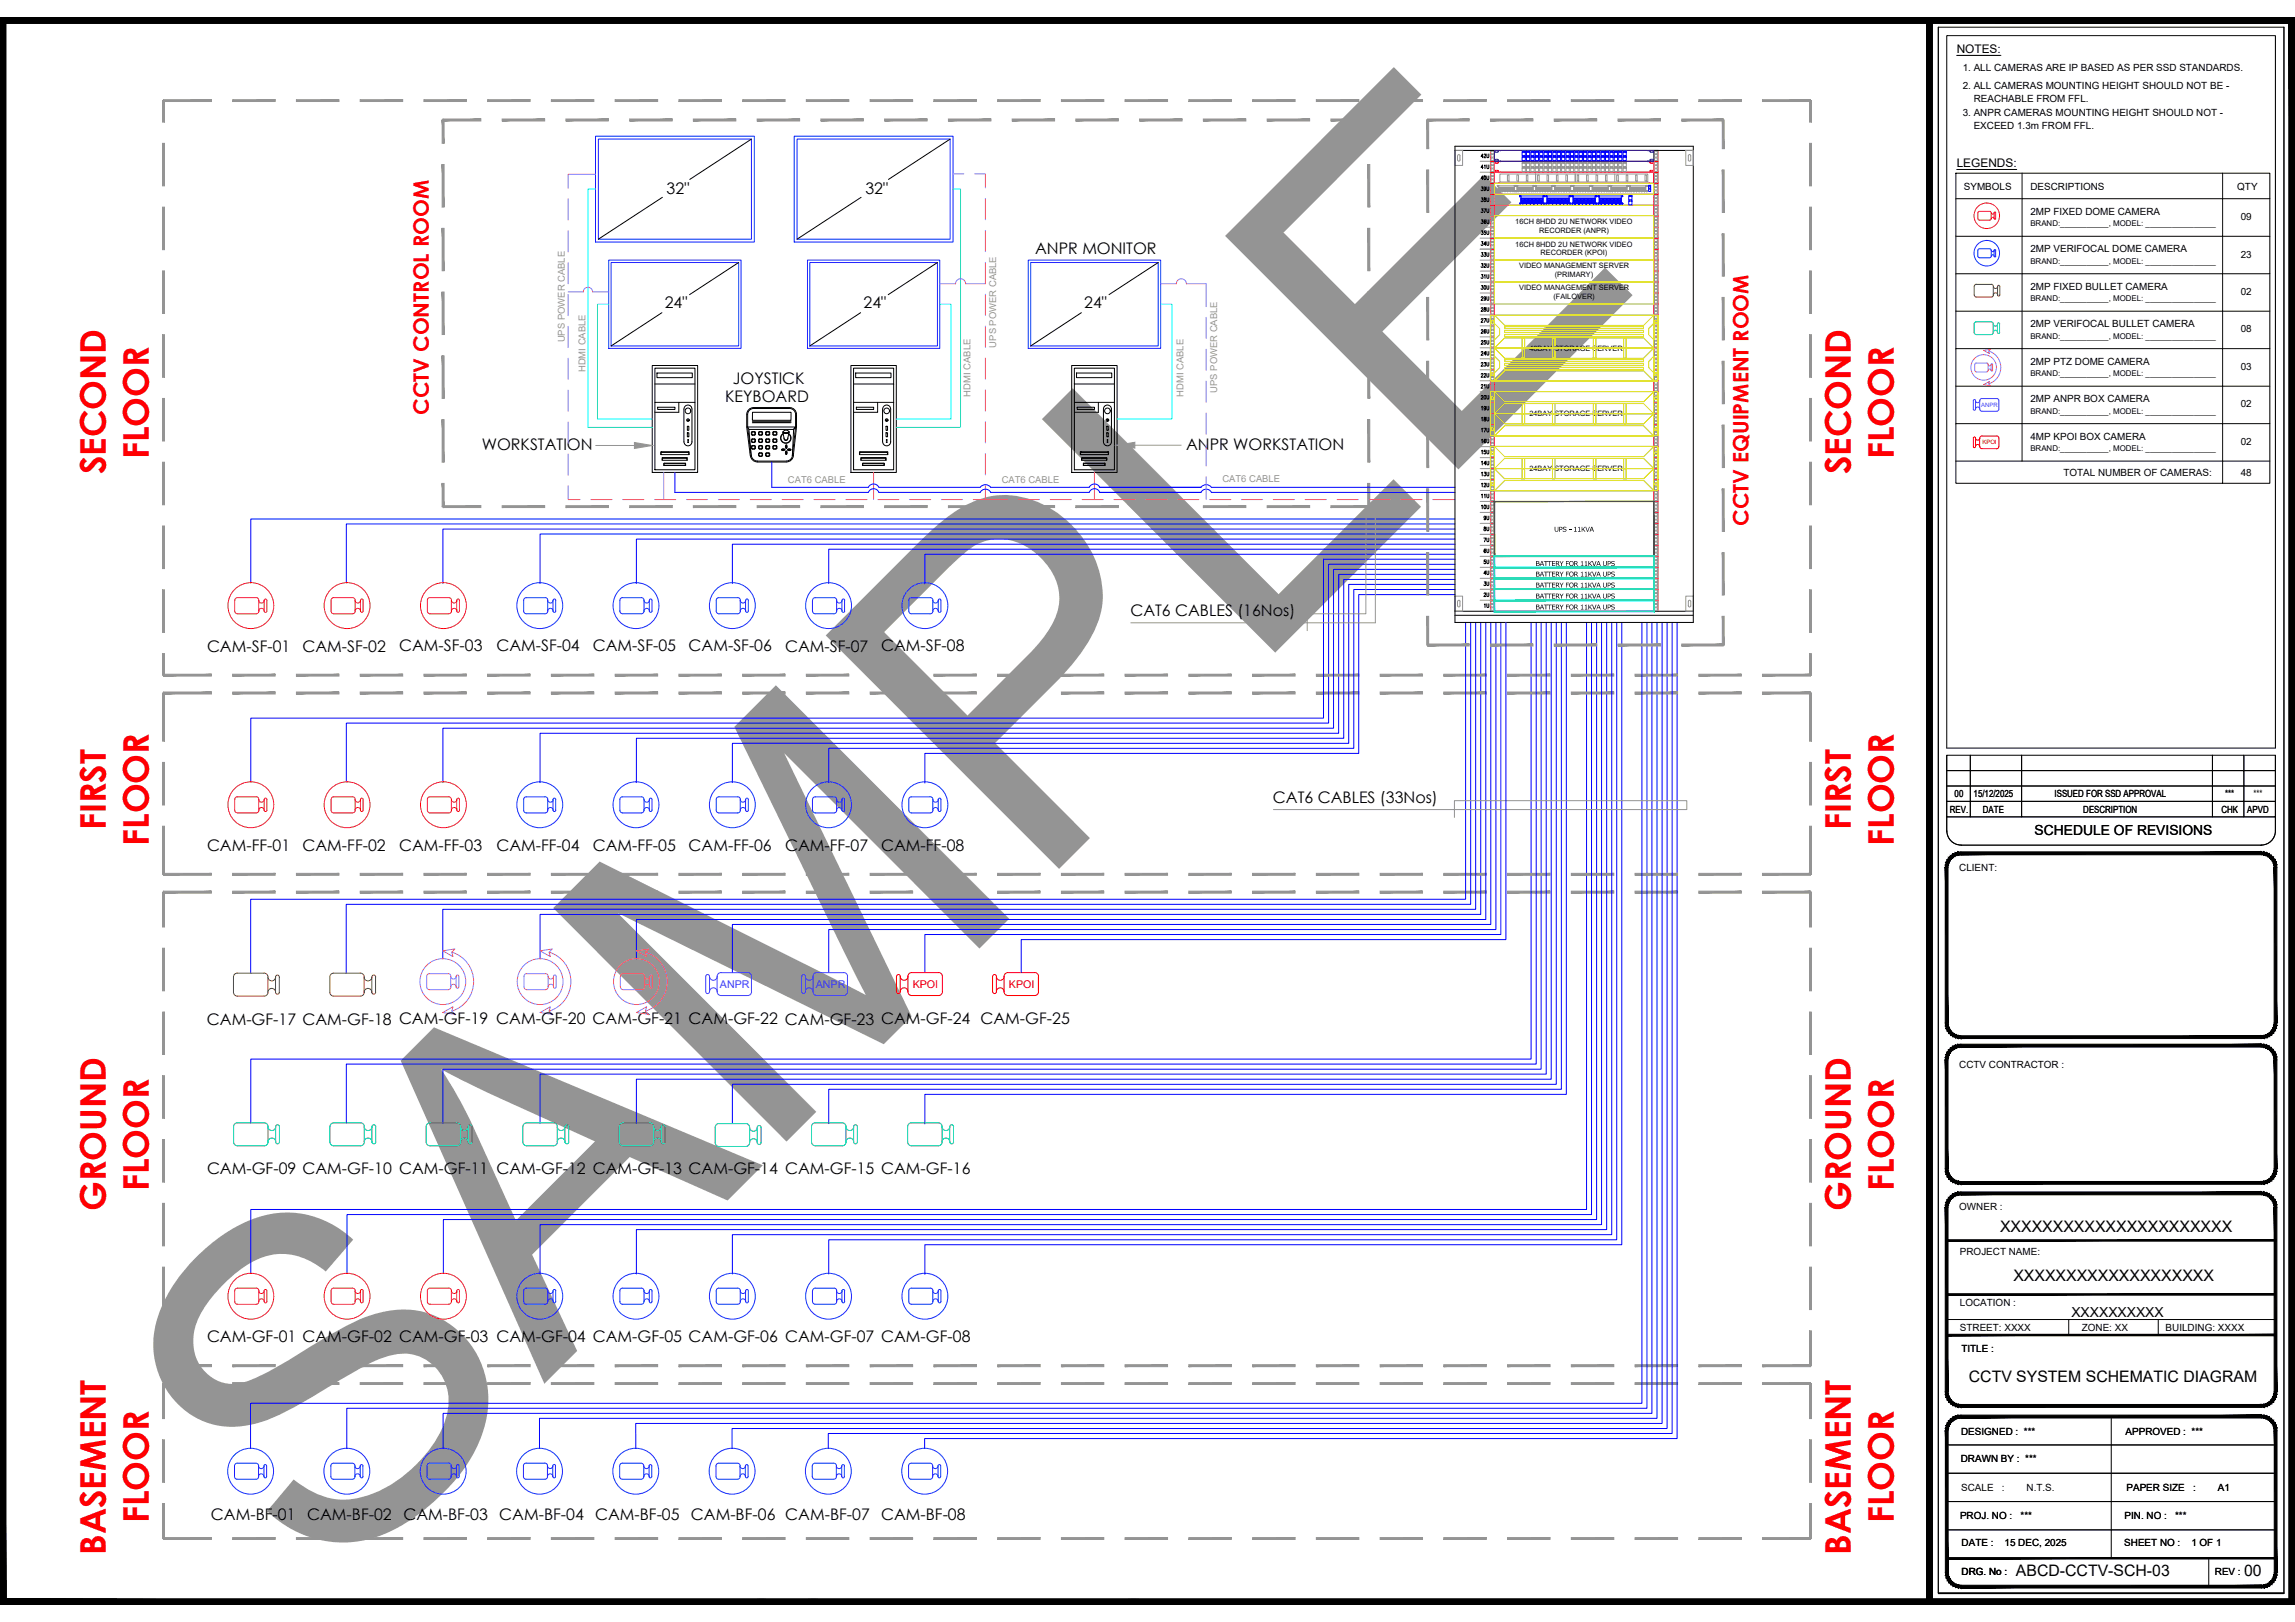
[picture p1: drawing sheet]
<svg xmlns="http://www.w3.org/2000/svg" width="841mm" height="594mm" viewBox="0 0 841 594" stroke-linecap="round" stroke-linejoin="round" font-family="sans-serif">
<defs><g id="words">
<text font-size="169" fill="#949494" x="120" y="586.3" transform="rotate(-45 120 586.3)">SAMPLE</text>
<g font-size="13" fill="#f00">
<text x="38.7" y="173.7" transform="rotate(-90 38.7 173.7)">SECOND</text>
<text x="54.5" y="168.3" transform="rotate(-90 54.5 168.3)">FLOOR</text>
<text x="678.2" y="173.7" transform="rotate(-90 678.2 173.7)">SECOND</text>
<text x="694" y="168.3" transform="rotate(-90 694 168.3)">FLOOR</text>
<text x="38.7" y="304.1" transform="rotate(-90 38.7 304.1)">FIRST</text>
<text x="678.2" y="304.1" transform="rotate(-90 678.2 304.1)">FIRST</text>
<text x="54.5" y="309.9" transform="rotate(-90 54.5 309.9)">FLOOR</text>
<text x="694" y="309.9" transform="rotate(-90 694 309.9)">FLOOR</text>
<text x="54.5" y="436.3" transform="rotate(-90 54.5 436.3)">FLOOR</text>
<text x="694" y="436.3" transform="rotate(-90 694 436.3)">FLOOR</text>
<text x="38.7" y="443.5" transform="rotate(-90 38.7 443.5)">GROUND</text>
<text x="678.2" y="443.5" transform="rotate(-90 678.2 443.5)">GROUND</text>
<text x="54.5" y="558" transform="rotate(-90 54.5 558)">FLOOR</text>
<text x="694" y="558" transform="rotate(-90 694 558)">FLOOR</text>
<text x="38.7" y="569.5" transform="rotate(-90 38.7 569.5)">BASEMENT</text>
<text x="678.2" y="569.5" transform="rotate(-90 678.2 569.5)">BASEMENT</text>
</g>
<g font-size="7.8" fill="#f00">
<text x="157.1" y="152" transform="rotate(-90 157.1 152)">CCTV CONTROL ROOM</text>
<text x="640.8" y="192.7" transform="rotate(-90 640.8 192.7)">CCTV EQUIPMENT ROOM</text>
</g>
<g font-size="5.8">
<text x="244.3" y="71">32&quot;</text>
<text x="317.1" y="71">32&quot;</text>
<text x="379.3" y="92.9">ANPR MONITOR</text>
<text x="243.6" y="112.9">24&quot;</text>
<text x="316.4" y="112.9">24&quot;</text>
<text x="397.3" y="112.9">24&quot;</text>
<text x="268.6" y="140.8">JOYSTICK</text>
<text x="265.7" y="147.1">KEYBOARD</text>
<text x="176.5" y="164.8">WORKSTATION</text>
<text x="434.7" y="164.8">ANPR WORKSTATION</text>
<text x="414.2" y="225.7">CAT6 CABLES (16Nos)</text>
<text x="75.9" y="238.7">CAM-SF-01</text>
<text x="110.9" y="238.7">CAM-SF-02</text>
<text x="146.3" y="238.6">CAM-SF-03</text>
<text x="181.9" y="238.6">CAM-SF-04</text>
<text x="217.2" y="238.6">CAM-SF-05</text>
<text x="252.3" y="238.6">CAM-SF-06</text>
<text x="287.7" y="238.6">CAM-SF-07</text>
<text x="322.9" y="238.6">CAM-SF-08</text>
<text x="466.5" y="294.1">CAT6 CABLES (33Nos)</text>
<text x="75.9" y="311.6">CAM-FF-01</text>
<text x="110.9" y="311.6">CAM-FF-02</text>
<text x="146.3" y="311.5">CAM-FF-03</text>
<text x="181.9" y="311.5">CAM-FF-04</text>
<text x="217.2" y="311.5">CAM-FF-05</text>
<text x="252.3" y="311.5">CAM-FF-06</text>
<text x="287.7" y="311.6">CAM-FF-07</text>
<text x="322.9" y="311.5">CAM-FF-08</text>
<text x="75.8" y="375.3">CAM-GF-17 CAM-GF-18 CAM-GF-19 CAM-GF-20 CAM-GF-21 CAM-GF-22 CAM-GF-23 CAM-GF-24 CAM-GF-25</text>
<text x="75.9" y="430.1">CAM-GF-09 CAM-GF-10 CAM-GF-11 CAM-GF-12 CAM-GF-13 CAM-GF-14 CAM-GF-15 CAM-GF-16</text>
<text x="732.9" y="451.4">XXXXXXXXXXXXXXXXXXXXXX</text>
<text x="737.8" y="469.1">XXXXXXXXXXXXXXXXXXX</text>
<text x="75.9" y="491.6">CAM-GF-01 CAM-GF-02 CAM-GF-03 CAM-GF-04 CAM-GF-05 CAM-GF-06 CAM-GF-07 CAM-GF-08</text>
<text x="721.5" y="506.1">CCTV SYSTEM SCHEMATIC DIAGRAM</text>
<text x="77.3" y="556.8">CAM-BF-01</text>
<text x="112.6" y="556.8">CAM-BF-02</text>
<text x="147.8" y="556.8">CAM-BF-03</text>
<text x="183" y="556.8">CAM-BF-04 CAM-BF-05</text>
<text x="253.2" y="556.8">CAM-BF-06 CAM-BF-07 CAM-BF-08</text>
<text x="738.8" y="577.4">ABCD-CCTV-SCH-03</text>
<text x="822.4" y="577.4">00</text>
</g>
<g font-size="5.1">
<text x="745.6" y="305.7">SCHEDULE OF REVISIONS</text>
<text x="759.1" y="482.4">XXXXXXXXXX</text>
</g>
<g font-size="4.4">
<text x="717" y="19.4">NOTES:</text>
<text x="717" y="61.2">LEGENDS:</text>
</g>
<g font-size="4.4" fill="#949494">
<text x="541.5" y="58.9">42U</text>
<text x="541.5" y="67">40U</text>
<text x="541.5" y="75.1">38U</text>
<text x="541.5" y="83.3">36U</text>
<text x="541.5" y="87.1">35U</text>
<text x="541.5" y="95.2">33U</text>
<text x="541.5" y="91">34U</text>
<text x="541.5" y="99.1">32U</text>
<text x="541.5" y="107.2">30U</text>
<text x="541.5" y="111.1">29U</text>
<text x="541.5" y="115.4">28U</text>
<text x="541.5" y="131.2">24U</text>
<text x="541.5" y="127.4">25U</text>
<text x="541.5" y="135.5">23U</text>
<text x="542.6" y="191.6">9U</text>
<text x="542.6" y="195.8">8U</text>
<text x="542.6" y="199.7">7U</text>
<text x="542.6" y="207.8">5U</text>
<text x="542.6" y="211.7">4U</text>
<text x="542.6" y="219.8">2U</text>
<text x="542.6" y="223.7">1U</text>
</g>
<g font-size="4.4" fill="#f00">
<text x="541.5" y="63.1">41U</text>
<text x="541.5" y="79">37U</text>
</g>
<g font-size="4.4" fill="#dd0">
<text x="541.5" y="119.2">27U</text>
<text x="541.5" y="139.3">22U</text>
<text x="541.5" y="147.5">20U</text>
</g>
<text font-size="4" fill="#f00" x="541.5" y="70.9">39U</text>
<g font-size="4" fill="#949494">
<text x="541.5" y="103">31U</text>
<text x="541.5" y="123.1">26U</text>
<text x="541.5" y="143.2">21U</text>
<text x="541.9" y="163.3">16U</text>
<text x="541.9" y="183.4">11U</text>
<text x="542.6" y="203.6">6U</text>
<text x="542.6" y="215.5">3U</text>
</g>
<g font-size="3.9" fill="#7f00ff">
<text x="263.8" y="361.8">ANPR</text>
<text x="299" y="361.8">ANPR</text>
</g>
<g font-size="3.9" fill="#f00">
<text x="334.5" y="361.8">KPOI</text>
<text x="369.7" y="361.8">KPOI</text>
</g>
<g font-size="3.6">
<text x="719.2" y="26">1. ALL CAMERAS ARE IP BASED AS PER SSD STANDARDS.</text>
<text x="719.2" y="32.7">2. ALL CAMERAS MOUNTING HEIGHT SHOULD NOT BE -</text>
<text x="723.3" y="37.3">REACHABLE FROM FFL.</text>
<text x="719.2" y="42.6">3. ANPR CAMERAS MOUNTING HEIGHT SHOULD NOT -</text>
<text x="723.3" y="47.2">EXCEED 1.3m FROM FFL.</text>
<text x="719.7" y="69.5">SYMBOLS</text>
<text x="744.1" y="69.5">DESCRIPTIONS</text>
<text x="819.9" y="69.5">QTY</text>
<text x="744.1" y="78.7">2MP FIXED DOME CAMERA</text>
<text x="821.1" y="80.6">09</text>
<text x="744.1" y="92.4">2MP VERIFOCAL DOME CAMERA</text>
<text x="821.1" y="94.3">23</text>
<text x="744.1" y="106.1">2MP FIXED BULLET CAMERA</text>
<text x="821.1" y="108">02</text>
<text x="744.1" y="119.9">2MP VERIFOCAL BULLET CAMERA</text>
<text x="821.1" y="121.8">08</text>
<text x="744.1" y="133.6">2MP PTZ DOME CAMERA</text>
<text x="821.1" y="135.5">03</text>
<text x="744.1" y="147.3">2MP ANPR BOX CAMERA</text>
<text x="821.1" y="149.2">02</text>
<text x="744.1" y="161.1">4MP KPOI BOX CAMERA</text>
<text x="821.1" y="163">02</text>
<text x="756.2" y="174.3">TOTAL NUMBER OF CAMERAS:</text>
<text x="821.1" y="174.3">48</text>
<text x="716.3" y="292">00</text>
<text x="723.3" y="292">15/12/2025</text>
<text x="752.9" y="292">ISSUED FOR SSD APPROVAL</text>
<text x="815.4" y="292">***</text>
<text x="825.8" y="292">***</text>
<text x="714.5" y="297.7">REV.</text>
<text x="726.7" y="297.7">DATE</text>
<text x="763.4" y="297.7">DESCRIPTION</text>
<text x="814.1" y="297.7">CHK</text>
<text x="823.6" y="297.7">APVD</text>
<text x="718" y="319.1">CLIENT:</text>
<text x="718" y="391.2">CCTV CONTRACTOR :</text>
<text x="718" y="443.1">OWNER :</text>
<text x="718.2" y="459.8">PROJECT NAME:</text>
<text x="718.2" y="478.4">LOCATION :</text>
<text x="718.2" y="487.3">STREET: XXXX</text>
<text x="762.9" y="487.3">ZONE: XX</text>
<text x="793.6" y="487.3">BUILDING: XXXX</text>
<text x="718.8" y="495">TITLE :</text>
<text x="718.7" y="525.5">DESIGNED : ***</text>
<text x="778.9" y="525.5">APPROVED : ***</text>
<text x="718.6" y="535.3">DRAWN BY : ***</text>
<text x="718.7" y="545.9">SCALE</text>
<text x="733.6" y="545.9">:</text>
<text x="742.7" y="545.9">N.T.S.</text>
<text x="779.3" y="545.9">PAPER SIZE</text>
<text x="803.7" y="545.9">:</text>
<text x="812.7" y="545.9">A1</text>
<text x="718.3" y="556.2">PROJ. NO :</text>
<text x="740.4" y="556.2">***</text>
<text x="778.6" y="556.2">PIN. NO :</text>
<text x="797.1" y="556.2">***</text>
<text x="718.9" y="566.3">DATE :</text>
<text x="734.6" y="566.3">15 DEC, 2025</text>
<text x="778.5" y="566.3">SHEET NO :</text>
<text x="803.1" y="566.3">1 OF 1</text>
<text x="718.9" y="576.8">DRG. No :</text>
<text x="811.7" y="576.8">REV :</text>
</g>
<g font-size="3.5" fill="#949494">
<text x="207" y="125.4" transform="rotate(-90 207 125.4)">UPS POWER CABLE</text>
<text x="365.1" y="127.3" transform="rotate(-90 365.1 127.3)">UPS POWER CABLE</text>
<text x="214.6" y="136.3" transform="rotate(-90 214.6 136.3)">HDMI CABLE</text>
<text x="446" y="143.9" transform="rotate(-90 446 143.9)">UPS POWER CABLE</text>
<text x="355.6" y="145.3" transform="rotate(-90 355.6 145.3)">HDMI CABLE</text>
<text x="433.7" y="145.3" transform="rotate(-90 433.7 145.3)">HDMI CABLE</text>
<text x="288.8" y="176.9">CAT6 CABLE</text>
<text x="367.1" y="177.1">CAT6 CABLE</text>
<text x="448" y="176.7">CAT6 CABLE</text>
</g>
<g font-size="3.1" fill="#949494">
<text x="557" y="62.8">2</text>
<text x="560.2" y="62.8">6</text>
<text x="563.4" y="62.8">10</text>
<text x="568.3" y="62.8">16</text>
<text x="571.5" y="62.8">20</text>
<text x="573.3" y="62.8">22</text>
<text x="574.7" y="62.8">24</text>
<text x="576.4" y="62.8">26</text>
<text x="577.8" y="62.8">28</text>
<text x="579.6" y="62.8">30</text>
<text x="581" y="62.8">32</text>
<text x="582.8" y="62.8">34</text>
<text x="584.6" y="62.8">36</text>
<text x="586" y="62.8">38</text>
<text x="587.4" y="62.8">40</text>
<text x="589.1" y="62.8">42</text>
<text x="590.9" y="62.8">44</text>
<text x="592.3" y="62.8">46</text>
<text x="594.1" y="62.8">48</text>
<text x="552.1" y="71.6">5</text>
<text x="557" y="71.6">9</text>
<text x="562" y="71.6">13</text>
<text x="564.8" y="71.6">16</text>
<text x="565.9" y="71.6">17</text>
<text x="566.9" y="71.6">18</text>
<text x="569.7" y="71.6">20</text>
<text x="575.7" y="71.6">25</text>
<text x="576.8" y="71.6">26</text>
<text x="578.6" y="71.6">28</text>
<text x="579.6" y="71.6">29</text>
<text x="580.7" y="71.6">30</text>
<text x="583.5" y="71.6">32</text>
<text x="587.4" y="71.6">36</text>
<text x="590.5" y="71.6">38</text>
<text x="592.3" y="71.6">40</text>
<text x="593.4" y="71.6">41</text>
<text x="594.4" y="71.6">42</text>
<text x="597.3" y="71.6">44</text>
<text x="601.1" y="71.6">48</text>
</g>
<g font-size="3.1" fill="#00f">
<text x="562" y="76.2">5</text>
<text x="563.4" y="76.2">6</text>
<text x="566.2" y="76.2">7</text>
<text x="567.6" y="76.2">8</text>
<text x="571.5" y="76.2">11</text>
<text x="572.9" y="76.2">12</text>
<text x="575.7" y="76.2">13</text>
<text x="577.1" y="76.2">14</text>
<text x="582.4" y="76.2">18</text>
<text x="585.3" y="76.2">19</text>
<text x="586.7" y="76.2">20</text>
<text x="588.1" y="76.2">21</text>
<text x="590.9" y="76.2">23</text>
<text x="592" y="76.2">24</text>
</g>
<g font-size="2.9">
<text x="744.1" y="82.9">BRAND:___________, MODEL: ________________</text>
<text x="744.1" y="96.7">BRAND:___________, MODEL: ________________</text>
<text x="744.1" y="110.4">BRAND:___________, MODEL: ________________</text>
<text x="744.1" y="124.1">BRAND:___________, MODEL: ________________</text>
<text x="744.1" y="137.9">BRAND:___________, MODEL: ________________</text>
<text x="744.1" y="151.6">BRAND:___________, MODEL: ________________</text>
<text x="744.1" y="165.3">BRAND:___________, MODEL: ________________</text>
</g>
<g font-size="2.7">
<text x="555.3" y="82.1">16CH 8HDD 2U NETWORK VIDEO</text>
<text x="564" y="85.4">RECORDER (ANPR)</text>
<text x="555.3" y="90.3">16CH 8HDD 2U NETWORK VIDEO</text>
<text x="564.6" y="93.6">RECORDER (KPOI)</text>
<text x="556.7" y="98.1">VIDEO MANAGEMENT SERVER</text>
<text x="569.8" y="101.4">(PRIMARY)</text>
<text x="556.7" y="106.4">VIDEO MANAGEMENT SERVER</text>
<text x="569.3" y="109.7">(FAILOVER)</text>
<text x="560.5" y="128.5">48BAY STORAGE SERVER</text>
<text x="560.5" y="152.5">24BAY STORAGE SERVER</text>
<text x="560.5" y="172.6">24BAY STORAGE SERVER</text>
</g>
<g font-size="2.6" fill="#00f">
<text x="557" y="58.6">2</text>
<text x="557" y="56.8">1</text>
<text x="558.8" y="58.6">4</text>
<text x="558.8" y="56.8">3</text>
<text x="560.2" y="58.6">6</text>
<text x="560.2" y="56.8">5</text>
<text x="562" y="58.6">8</text>
<text x="562" y="56.8">7</text>
<text x="563.4" y="58.6">10</text>
<text x="565.1" y="56.8">11</text>
<text x="568.3" y="58.6">16</text>
<text x="569" y="58.6" transform="rotate(-90 569 58.6)">14</text>
<text x="569" y="56.8" transform="rotate(-90 569 56.8)">13</text>
<text x="570.1" y="58.6">18</text>
<text x="570.1" y="56.8">17</text>
<text x="571.5" y="58.6">20</text>
<text x="573.3" y="58.6">22</text>
<text x="573.3" y="56.8">21</text>
<text x="574.7" y="58.6">24</text>
<text x="574.7" y="56.8">23</text>
<text x="576.4" y="58.6">26</text>
<text x="576.4" y="56.8">25</text>
<text x="577.8" y="58.6">28</text>
<text x="577.8" y="56.8">27</text>
<text x="579.6" y="58.6">30</text>
<text x="579.6" y="56.8">29</text>
<text x="581" y="58.6">32</text>
<text x="581" y="56.8">31</text>
<text x="582.8" y="58.6">34</text>
<text x="582.8" y="56.8">33</text>
<text x="584.6" y="58.6">36</text>
<text x="584.6" y="56.8">35</text>
<text x="586" y="58.6">38</text>
<text x="586" y="56.8">37</text>
<text x="587.4" y="58.6">40</text>
<text x="587.4" y="56.8">39</text>
<text x="589.1" y="58.6">42</text>
<text x="589.1" y="56.8">41</text>
<text x="590.9" y="58.6">44</text>
<text x="590.9" y="56.8">43</text>
<text x="592.3" y="58.6">46</text>
<text x="592.3" y="56.8">45</text>
<text x="594.1" y="58.6">48</text>
<text x="572.6" y="76.2" transform="rotate(-90 572.6 76.2)">10</text>
<text x="583.5" y="76.2" transform="rotate(-90 583.5 76.2)">17</text>
<text x="596.2" y="74.8">2</text>
</g>
<g font-size="2.6" fill="#949494">
<text x="567.3" y="61" transform="rotate(-90 567.3 61)">11</text>
<text x="569" y="62.8" transform="rotate(-90 569 62.8)">14</text>
<text x="572.2" y="62.8" transform="rotate(-90 572.2 62.8)">18</text>
<text x="575.4" y="61" transform="rotate(-90 575.4 61)">21</text>
<text x="560.2" y="71.6" transform="rotate(-90 560.2 71.6)">10</text>
<text x="561.3" y="71.6" transform="rotate(-90 561.3 71.6)">11</text>
<text x="565.1" y="71.6" transform="rotate(-90 565.1 71.6)">14</text>
<text x="566.2" y="71.6" transform="rotate(-90 566.2 71.6)">15</text>
<text x="571.1" y="71.6" transform="rotate(-90 571.1 71.6)">19</text>
<text x="575" y="71.6" transform="rotate(-90 575 71.6)">23</text>
<text x="580" y="71.6" transform="rotate(-90 580 71.6)">27</text>
<text x="584.9" y="71.6" transform="rotate(-90 584.9 71.6)">31</text>
<text x="588.8" y="71.6" transform="rotate(-90 588.8 71.6)">35</text>
<text x="593.7" y="71.6" transform="rotate(-90 593.7 71.6)">39</text>
<text x="598.7" y="71.6" transform="rotate(-90 598.7 71.6)">43</text>
<text x="602.5" y="71.6" transform="rotate(-90 602.5 71.6)">47</text>
<text x="596.2" y="73">1</text>
</g>
<g font-size="2.4">
<text x="569.5" y="194.7">UPS</text>
<text x="566" y="207.3">FOR UPS</text>
<text x="566" y="211.2">FOR UPS</text>
<text x="566" y="215.2">FOR UPS</text>
<text x="566" y="219.2">FOR UPS</text>
<text x="566" y="223.2">FOR UPS</text>
</g>
<text font-size="2.2" fill="#7f00ff" x="726.1" y="149.1">ANPR</text>
<text font-size="2.2" fill="#f00" x="726.5" y="162.8">KPOI</text>
</g></defs>
<!-- layer: CAMERA COVERAGE -->
<g fill="#949494" stroke="#949494" stroke-width=".37">
<path d="M663.1 506.7l.7 12.9v-12.9zM663.1 506.7l.7 12.9h-.7z"/>
<path d="M663.1 527.4l.7 15.5v-15.5zM663.1 527.4l.7 15.5h-.7z"/>
<path d="M663.1 550.7l.7 12.8v-12.8zM663.1 550.7l.7 12.8h-.7z"/>
<path d="M645.9 563.9h17.5v-.7zM645.9 563.2h17.5l-17.5 .7z"/>
<path d="M622.6 563.9h15.5v-.7zM622.6 563.2h15.5l-15.5 .7z"/>
<path d="M599.2 563.9h15.6v-.7zM599.2 563.2h15.6l-15.6 .7z"/>
<path d="M575.8 563.9h15.6v-.7zM575.8 563.2h15.6l-15.6 .7z"/>
<path d="M552.4 563.9h15.6v-.7zM552.4 563.2h15.6l-15.6 .7z"/>
<path d="M529.1 563.9h15.6v-.7zM529.1 563.2h15.6l-15.6 .7z"/>
<path d="M505.8 563.9h15.5v-.7zM505.8 563.2h15.5l-15.5 .7z"/>
<path d="M482.4 563.9h15.6v-.7zM482.4 563.2h15.6l-15.6 .7z"/>
<path d="M459 563.9h15.6v-.7zM459 563.2h15.6l-15.6 .7z"/>
<path d="M435.7 563.9h15.5v-.7zM435.7 563.2h15.5l-15.5 .7z"/>
<path d="M412.3 563.9h15.6v-.7zM412.3 563.2h15.6l-15.6 .7z"/>
<path d="M389 563.9h15.5v-.7zM389 563.2h15.5l-15.5 .7z"/>
<path d="M365.6 563.9h15.6v-.7zM365.6 563.2h15.6l-15.6 .7z"/>
<path d="M342.2 563.9h15.6v-.7zM342.2 563.2h15.6l-15.6 .7z"/>
<path d="M318.9 563.9h15.5v-.7zM318.9 563.2h15.5l-15.5 .7z"/>
<path d="M295.5 563.9h15.6v-.7zM295.5 563.2h15.6l-15.6 .7z"/>
<path d="M272.2 563.9h15.5v-.7zM272.2 563.2h15.5l-15.5 .7z"/>
<path d="M248.8 563.9h15.6v-.7zM248.8 563.2h15.6l-15.6 .7z"/>
<path d="M225.4 563.9h15.6v-.7zM225.4 563.2h15.6l-15.6 .7z"/>
<path d="M202.1 563.9h15.5v-.7zM202.1 563.2h15.5l-15.5 .7z"/>
<path d="M178.7 563.9h15.6v-.7zM178.7 563.2h15.6l-15.6 .7z"/>
<path d="M155.4 563.9h15.5v-.7zM155.4 563.2h15.5l-15.5 .7z"/>
<path d="M132 563.9h15.6v-.7zM132 563.2h15.6l-15.6 .7z"/>
<path d="M108.6 563.9h15.6v-.7zM108.6 563.2h15.6l-15.6 .7z"/>
<path d="M85.3 563.9h15.5v-.7zM85.3 563.2h15.5l-15.5 .7z"/>
<path d="M59.9 563.9h17.6v-.7zM59.9 563.2h17.6l-17.6 .7z"/>
<path d="M59.6 550.7v12.8h.7zM59.6 550.7h.7v12.8z"/>
<path d="M59.6 527.4v15.5h.7zM59.6 527.4h.7v15.5z"/>
<path d="M59.6 506.7v12.9h.7zM59.6 506.7h.7v12.9z"/>
<path d="M59.9 506.4v.7l17.6-.7zM59.9 507.1l17.6-.7v.7z"/>
<path d="M85.3 506.4v.7l15.5-.7zM85.3 507.1l15.5-.7v.7z"/>
<path d="M108.6 506.4v.7l15.6-.7zM108.6 507.1l15.6-.7v.7z"/>
<path d="M132 506.4v.7l15.6-.7zM132 507.1l15.6-.7v.7z"/>
<path d="M155.4 506.4v.7l15.5-.7zM155.4 507.1l15.5-.7v.7z"/>
<path d="M178.7 506.4v.7l15.6-.7zM178.7 507.1l15.6-.7v.7z"/>
<path d="M202.1 506.4v.7l15.5-.7zM202.1 507.1l15.5-.7v.7z"/>
<path d="M225.4 506.4v.7l15.6-.7zM225.4 507.1l15.6-.7v.7z"/>
<path d="M248.8 506.4v.7l15.6-.7zM248.8 507.1l15.6-.7v.7z"/>
<path d="M272.2 506.4v.7l15.5-.7zM272.2 507.1l15.5-.7v.7z"/>
<path d="M295.5 506.4v.7l15.6-.7zM295.5 507.1l15.6-.7v.7z"/>
<path d="M318.9 506.4v.7l15.5-.7zM318.9 507.1l15.5-.7v.7z"/>
<path d="M342.2 506.4v.7l15.6-.7zM342.2 507.1l15.6-.7v.7z"/>
<path d="M365.6 506.4v.7l15.6-.7zM365.6 507.1l15.6-.7v.7z"/>
<path d="M389 506.4v.7l15.5-.7zM389 507.1l15.5-.7v.7z"/>
<path d="M412.3 506.4v.7l15.6-.7zM412.3 507.1l15.6-.7v.7z"/>
<path d="M435.7 506.4v.7l15.5-.7zM435.7 507.1l15.5-.7v.7z"/>
<path d="M459 506.4v.7l15.6-.7zM459 507.1l15.6-.7v.7z"/>
<path d="M482.4 506.4v.7l15.6-.7zM482.4 507.1l15.6-.7v.7z"/>
<path d="M505.8 506.4v.7l15.5-.7zM505.8 507.1l15.5-.7v.7z"/>
<path d="M529.1 506.4v.7l15.6-.7zM529.1 507.1l15.6-.7v.7z"/>
<path d="M552.4 506.4v.7l15.6-.7zM552.4 507.1l15.6-.7v.7z"/>
<path d="M575.8 506.4v.7l15.6-.7zM575.8 507.1l15.6-.7v.7z"/>
<path d="M599.2 506.4v.7l15.6-.7zM599.2 507.1l15.6-.7v.7z"/>
<path d="M622.6 506.4v.7l15.5-.7zM622.6 507.1l15.5-.7v.7z"/>
<path d="M645.9 506.4v.7l17.5-.7zM645.9 507.1l17.5-.7v.7z"/>
<path d="M663.1 487.4v12.8h.7zM663.1 487.4h.7v12.8z"/>
<path d="M663.1 464.1v15.6h.7zM663.1 464.1h.7v15.6z"/>
<path d="M663.1 440.7v15.6h.7zM663.1 440.7h.7v15.6z"/>
<path d="M663.1 417.4v15.6h.7zM663.1 417.4h.7v15.6z"/>
<path d="M663.1 394v15.6h.7zM663.1 394h.7v15.6z"/>
<path d="M663.1 370.7v15.5h.7zM663.1 370.7h.7v15.5z"/>
<path d="M663.1 347.3v15.6h.7zM663.1 347.3h.7v15.6z"/>
<path d="M663.1 326.8v12.7h.7zM663.1 326.8h.7v12.7z"/>
<path d="M645.9 327.1h17.5v-.7zM645.9 326.4h17.5l-17.5 .7z"/>
<path d="M622.6 327.1h15.5v-.7zM622.6 326.4h15.5l-15.5 .7z"/>
<path d="M599.2 327.1h15.6v-.7zM599.2 326.4h15.6l-15.6 .7z"/>
<path d="M575.8 327.1h15.6v-.7zM575.8 326.4h15.6l-15.6 .7z"/>
<path d="M552.4 327.1h15.6v-.7zM552.4 326.4h15.6l-15.6 .7z"/>
<path d="M529.1 327.1h15.6v-.7zM529.1 326.4h15.6l-15.6 .7z"/>
<path d="M505.8 327.1h15.5v-.7zM505.8 326.4h15.5l-15.5 .7z"/>
<path d="M482.4 327.1h15.6v-.7zM482.4 326.4h15.6l-15.6 .7z"/>
<path d="M459 327.1h15.6v-.7zM459 326.4h15.6l-15.6 .7z"/>
<path d="M435.7 327.1h15.5v-.7zM435.7 326.4h15.5l-15.5 .7z"/>
<path d="M412.3 327.1h15.6v-.7zM412.3 326.4h15.6l-15.6 .7z"/>
<path d="M389 327.1h15.5v-.7zM389 326.4h15.5l-15.5 .7z"/>
<path d="M365.6 327.1h15.6v-.7zM365.6 326.4h15.6l-15.6 .7z"/>
<path d="M342.2 327.1h15.6v-.7zM342.2 326.4h15.6l-15.6 .7z"/>
<path d="M318.9 327.1h15.5v-.7zM318.9 326.4h15.5l-15.5 .7z"/>
<path d="M295.5 327.1h15.6v-.7zM295.5 326.4h15.6l-15.6 .7z"/>
<path d="M272.2 327.1h15.5v-.7zM272.2 326.4h15.5l-15.5 .7z"/>
<path d="M248.8 327.1h15.6v-.7zM248.8 326.4h15.6l-15.6 .7z"/>
<path d="M225.4 327.1h15.6v-.7zM225.4 326.4h15.6l-15.6 .7z"/>
<path d="M202.1 327.1h15.5v-.7zM202.1 326.4h15.5l-15.5 .7z"/>
<path d="M178.7 327.1h15.6v-.7zM178.7 326.4h15.6l-15.6 .7z"/>
<path d="M155.4 327.1h15.5v-.7zM155.4 326.4h15.5l-15.5 .7z"/>
<path d="M132 327.1h15.6v-.7zM132 326.4h15.6l-15.6 .7z"/>
<path d="M108.6 327.1h15.6v-.7zM108.6 326.4h15.6l-15.6 .7z"/>
<path d="M85.3 327.1h15.5v-.7zM85.3 326.4h15.5l-15.5 .7z"/>
<path d="M59.9 327.1h17.6v-.7zM59.9 326.4h17.6l-17.6 .7z"/>
<path d="M59.6 326.8l.7 12.7v-12.7zM59.6 326.8l.7 12.7h-.7z"/>
<path d="M59.6 347.3l.7 15.6v-15.6zM59.6 347.3l.7 15.6h-.7z"/>
<path d="M59.6 370.7l.7 15.5v-15.5zM59.6 370.7l.7 15.5h-.7z"/>
<path d="M59.6 394l.7 15.6v-15.6zM59.6 394l.7 15.6h-.7z"/>
<path d="M59.6 417.4l.7 15.6v-15.6zM59.6 417.4l.7 15.6h-.7z"/>
<path d="M59.6 440.7l.7 15.6v-15.6zM59.6 440.7l.7 15.6h-.7z"/>
<path d="M59.6 464.1l.7 15.6v-15.6zM59.6 464.1l.7 15.6h-.7z"/>
<path d="M59.6 487.4l.7 12.8v-12.8zM59.6 487.4l.7 12.8h-.7z"/>
<path d="M59.9 499.8v.8l17.6-.8zM59.9 500.6l17.6-.8v.8z"/>
<path d="M85.3 499.8v.8l15.5-.8zM85.3 500.6l15.5-.8v.8z"/>
<path d="M108.6 499.8v.8l15.6-.8zM108.6 500.6l15.6-.8v.8z"/>
<path d="M132 499.8v.8l15.6-.8zM132 500.6l15.6-.8v.8z"/>
<path d="M155.4 499.8v.8l15.5-.8zM155.4 500.6l15.5-.8v.8z"/>
<path d="M178.7 499.8v.8l15.6-.8zM178.7 500.6l15.6-.8v.8z"/>
<path d="M202.1 499.8v.8l15.5-.8zM202.1 500.6l15.5-.8v.8z"/>
<path d="M225.4 499.8v.8l15.6-.8zM225.4 500.6l15.6-.8v.8z"/>
<path d="M248.8 499.8v.8l15.6-.8zM248.8 500.6l15.6-.8v.8z"/>
<path d="M272.2 499.8v.8l15.5-.8zM272.2 500.6l15.5-.8v.8z"/>
<path d="M295.5 499.8v.8l15.6-.8zM295.5 500.6l15.6-.8v.8z"/>
<path d="M318.9 499.8v.8l15.5-.8zM318.9 500.6l15.5-.8v.8z"/>
<path d="M342.2 499.8v.8l15.6-.8zM342.2 500.6l15.6-.8v.8z"/>
<path d="M365.6 499.8v.8l15.6-.8zM365.6 500.6l15.6-.8v.8z"/>
<path d="M389 499.8v.8l15.5-.8zM389 500.6l15.5-.8v.8z"/>
<path d="M412.3 499.8v.8l15.6-.8zM412.3 500.6l15.6-.8v.8z"/>
<path d="M435.7 499.8v.8l15.5-.8zM435.7 500.6l15.5-.8v.8z"/>
<path d="M459 499.8v.8l15.6-.8zM459 500.6l15.6-.8v.8z"/>
<path d="M482.4 499.8v.8l15.6-.8zM482.4 500.6l15.6-.8v.8z"/>
<path d="M505.8 499.8v.8l15.5-.8zM505.8 500.6l15.5-.8v.8z"/>
<path d="M529.1 499.8v.8l15.6-.8zM529.1 500.6l15.6-.8v.8z"/>
<path d="M552.4 499.8v.8l15.6-.8zM552.4 500.6l15.6-.8v.8z"/>
<path d="M575.8 499.8v.8l15.6-.8zM575.8 500.6l15.6-.8v.8z"/>
<path d="M599.2 499.8v.8l15.6-.8zM599.2 500.6l15.6-.8v.8z"/>
<path d="M622.6 499.8v.8l15.5-.8zM622.6 500.6l15.5-.8v.8z"/>
<path d="M645.9 499.8v.8l17.5-.8zM645.9 500.6l17.5-.8v.8z"/>
<path d="M663.1 302.6v17.6h.7zM663.1 302.6h.7v17.6z"/>
<path d="M663.1 279.2v15.6h.7zM663.1 279.2h.7v15.6z"/>
<path d="M663.1 253.8v17.7h.7zM663.1 253.8h.7v17.7z"/>
<path d="M645.9 254.2h17.5v-.7zM645.9 253.5h17.5l-17.5 .7z"/>
<path d="M622.6 254.2h15.5v-.7zM622.6 253.5h15.5l-15.5 .7z"/>
<path d="M599.2 254.2h15.6v-.7zM599.2 253.5h15.6l-15.6 .7z"/>
<path d="M575.8 254.2h15.6v-.7zM575.8 253.5h15.6l-15.6 .7z"/>
<path d="M552.4 254.2h15.6v-.7zM552.4 253.5h15.6l-15.6 .7z"/>
<path d="M529.1 254.2h15.6v-.7zM529.1 253.5h15.6l-15.6 .7z"/>
<path d="M505.8 254.2h15.5v-.7zM505.8 253.5h15.5l-15.5 .7z"/>
<path d="M482.4 254.2h15.6v-.7zM482.4 253.5h15.6l-15.6 .7z"/>
<path d="M459 254.2h15.6v-.7zM459 253.5h15.6l-15.6 .7z"/>
<path d="M435.7 254.2h15.5v-.7zM435.7 253.5h15.5l-15.5 .7z"/>
<path d="M412.3 254.2h15.6v-.7zM412.3 253.5h15.6l-15.6 .7z"/>
<path d="M389 254.2h15.5v-.7zM389 253.5h15.5l-15.5 .7z"/>
<path d="M365.6 254.2h15.6v-.7zM365.6 253.5h15.6l-15.6 .7z"/>
<path d="M342.2 254.2h15.6v-.7zM342.2 253.5h15.6l-15.6 .7z"/>
<path d="M318.9 254.2h15.5v-.7zM318.9 253.5h15.5l-15.5 .7z"/>
<path d="M295.5 254.2h15.6v-.7zM295.5 253.5h15.6l-15.6 .7z"/>
<path d="M272.2 254.2h15.5v-.7zM272.2 253.5h15.5l-15.5 .7z"/>
<path d="M248.8 254.2h15.6v-.7zM248.8 253.5h15.6l-15.6 .7z"/>
<path d="M225.4 254.2h15.6v-.7zM225.4 253.5h15.6l-15.6 .7z"/>
<path d="M202.1 254.2h15.5v-.7zM202.1 253.5h15.5l-15.5 .7z"/>
<path d="M178.7 254.2h15.6v-.7zM178.7 253.5h15.6l-15.6 .7z"/>
<path d="M155.4 254.2h15.5v-.7zM155.4 253.5h15.5l-15.5 .7z"/>
<path d="M132 254.2h15.6v-.7zM132 253.5h15.6l-15.6 .7z"/>
<path d="M108.6 254.2h15.6v-.7zM108.6 253.5h15.6l-15.6 .7z"/>
<path d="M85.3 254.2h15.5v-.7zM85.3 253.5h15.5l-15.5 .7z"/>
<path d="M59.9 254.2h17.6v-.7zM59.9 253.5h17.6l-17.6 .7z"/>
<path d="M59.6 253.8l.7 17.7v-17.7zM59.6 253.8l.7 17.7h-.7z"/>
<path d="M59.6 279.2l.7 15.6v-15.6zM59.6 279.2l.7 15.6h-.7z"/>
<path d="M59.6 302.6l.7 17.6v-17.6zM59.6 302.6l.7 17.6h-.7z"/>
<path d="M59.9 319.9v.7l17.6-.7zM59.9 320.6l17.6-.7v.7z"/>
<path d="M85.3 319.9v.7l15.5-.7zM85.3 320.6l15.5-.7v.7z"/>
<path d="M108.6 319.9v.7l15.6-.7zM108.6 320.6l15.6-.7v.7z"/>
<path d="M132 319.9v.7l15.6-.7zM132 320.6l15.6-.7v.7z"/>
<path d="M155.4 319.9v.7l15.5-.7zM155.4 320.6l15.5-.7v.7z"/>
<path d="M178.7 319.9v.7l15.6-.7zM178.7 320.6l15.6-.7v.7z"/>
<path d="M202.1 319.9v.7l15.5-.7zM202.1 320.6l15.5-.7v.7z"/>
<path d="M225.4 319.9v.7l15.6-.7zM225.4 320.6l15.6-.7v.7z"/>
<path d="M248.8 319.9v.7l15.6-.7zM248.8 320.6l15.6-.7v.7z"/>
<path d="M272.2 319.9v.7l15.5-.7zM272.2 320.6l15.5-.7v.7z"/>
<path d="M295.5 319.9v.7l15.6-.7zM295.5 320.6l15.6-.7v.7z"/>
<path d="M318.9 319.9v.7l15.5-.7zM318.9 320.6l15.5-.7v.7z"/>
<path d="M342.2 319.9v.7l15.6-.7zM342.2 320.6l15.6-.7v.7z"/>
<path d="M365.6 319.9v.7l15.6-.7zM365.6 320.6l15.6-.7v.7z"/>
<path d="M389 319.9v.7l15.5-.7zM389 320.6l15.5-.7v.7z"/>
<path d="M412.3 319.9v.7l15.6-.7zM412.3 320.6l15.6-.7v.7z"/>
<path d="M435.7 319.9v.7l15.5-.7zM435.7 320.6l15.5-.7v.7z"/>
<path d="M459 319.9v.7l15.6-.7zM459 320.6l15.6-.7v.7z"/>
<path d="M482.4 319.9v.7l15.6-.7zM482.4 320.6l15.6-.7v.7z"/>
<path d="M505.8 319.9v.7l15.5-.7zM505.8 320.6l15.5-.7v.7z"/>
<path d="M529.1 319.9v.7l15.6-.7zM529.1 320.6l15.6-.7v.7z"/>
<path d="M552.4 319.9v.7l15.6-.7zM552.4 320.6l15.6-.7v.7z"/>
<path d="M575.8 319.9v.7l15.6-.7zM575.8 320.6l15.6-.7v.7z"/>
<path d="M599.2 319.9v.7l15.6-.7zM599.2 320.6l15.6-.7v.7z"/>
<path d="M622.6 319.9v.7l15.5-.7zM622.6 320.6l15.5-.7v.7z"/>
<path d="M645.9 319.9v.7l17.5-.7zM645.9 320.6l17.5-.7v.7z"/>
<path d="M663.1 239.4v7.9h.7zM663.1 239.4h.7v7.9z"/>
<path d="M663.1 216v15.6h.7zM663.1 216h.7v15.6z"/>
<path d="M663.1 192.7v15.6h.7zM663.1 192.7h.7v15.6z"/>
<path d="M663.1 169.3v15.6h.7zM663.1 169.3h.7v15.6z"/>
<path d="M663.1 145.9v15.6h.7zM663.1 145.9h.7v15.6z"/>
<path d="M663.1 122.6v15.6h.7zM663.1 122.6h.7v15.6z"/>
<path d="M663.1 99.2v15.6h.7zM663.1 99.2h.7v15.6z"/>
<path d="M663.1 75.9v15.6h.7zM663.1 75.9h.7v15.6z"/>
<path d="M663.1 52.5v15.6h.7zM663.1 52.5h.7v15.6z"/>
<path d="M663.1 36.8v7.9h.7zM663.1 36.8h.7v7.9z"/>
<path d="M645.9 37.2h17.5v-.7zM645.9 36.5h17.5l-17.5 .7z"/>
<path d="M622.6 37.2h15.5v-.7zM622.6 36.5h15.5l-15.5 .7z"/>
<path d="M599.2 37.2h15.6v-.7zM599.2 36.5h15.6l-15.6 .7z"/>
<path d="M575.8 37.2h15.6v-.7zM575.8 36.5h15.6l-15.6 .7z"/>
<path d="M552.4 37.2h15.6v-.7zM552.4 36.5h15.6l-15.6 .7z"/>
<path d="M529.1 37.2h15.6v-.7zM529.1 36.5h15.6l-15.6 .7z"/>
<path d="M505.8 37.2h15.5v-.7zM505.8 36.5h15.5l-15.5 .7z"/>
<path d="M482.4 37.2h15.6v-.7zM482.4 36.5h15.6l-15.6 .7z"/>
<path d="M459 37.2h15.6v-.7zM459 36.5h15.6l-15.6 .7z"/>
<path d="M435.7 37.2h15.5v-.7zM435.7 36.5h15.5l-15.5 .7z"/>
<path d="M412.3 37.2h15.6v-.7zM412.3 36.5h15.6l-15.6 .7z"/>
<path d="M389 37.2h15.5v-.7zM389 36.5h15.5l-15.5 .7z"/>
<path d="M365.6 37.2h15.6v-.7zM365.6 36.5h15.6l-15.6 .7z"/>
<path d="M342.2 37.2h15.6v-.7zM342.2 36.5h15.6l-15.6 .7z"/>
<path d="M318.9 37.2h15.5v-.7zM318.9 36.5h15.5l-15.5 .7z"/>
<path d="M295.5 37.2h15.6v-.7zM295.5 36.5h15.6l-15.6 .7z"/>
<path d="M272.2 37.2h15.5v-.7zM272.2 36.5h15.5l-15.5 .7z"/>
<path d="M248.8 37.2h15.6v-.7zM248.8 36.5h15.6l-15.6 .7z"/>
<path d="M225.4 37.2h15.6v-.7zM225.4 36.5h15.6l-15.6 .7z"/>
<path d="M202.1 37.2h15.5v-.7zM202.1 36.5h15.5l-15.5 .7z"/>
<path d="M178.7 37.2h15.6v-.7zM178.7 36.5h15.6l-15.6 .7z"/>
<path d="M155.4 37.2h15.5v-.7zM155.4 36.5h15.5l-15.5 .7z"/>
<path d="M132 37.2h15.6v-.7zM132 36.5h15.6l-15.6 .7z"/>
<path d="M108.6 37.2h15.6v-.7zM108.6 36.5h15.6l-15.6 .7z"/>
<path d="M85.3 37.2h15.5v-.7zM85.3 36.5h15.5l-15.5 .7z"/>
<path d="M59.9 37.2h17.6v-.7zM59.9 36.5h17.6l-17.6 .7z"/>
<path d="M59.6 36.8l.7 7.9v-7.9zM59.6 36.8l.7 7.9h-.7z"/>
<path d="M59.6 52.5l.7 15.6v-15.6zM59.6 52.5l.7 15.6h-.7z"/>
<path d="M59.6 75.9l.7 15.6v-15.6zM59.6 75.9l.7 15.6h-.7z"/>
<path d="M59.6 99.2l.7 15.6v-15.6zM59.6 99.2l.7 15.6h-.7z"/>
<path d="M59.6 122.6l.7 15.6v-15.6zM59.6 122.6l.7 15.6h-.7z"/>
<path d="M59.6 145.9l.7 15.6v-15.6zM59.6 145.9l.7 15.6h-.7z"/>
<path d="M59.6 169.3l.7 15.6v-15.6zM59.6 169.3l.7 15.6h-.7z"/>
<path d="M59.6 192.7l.7 15.6v-15.6zM59.6 192.7l.7 15.6h-.7z"/>
<path d="M59.6 216l.7 15.6v-15.6zM59.6 216l.7 15.6h-.7z"/>
<path d="M59.6 239.4l.7 7.9v-7.9zM59.6 239.4l.7 7.9h-.7z"/>
<path d="M59.9 246.9v.7l17.6-.7zM59.9 247.6l17.6-.7v.7z"/>
<path d="M85.3 246.9v.7l15.5-.7zM85.3 247.6l15.5-.7v.7z"/>
<path d="M108.6 246.9v.7l15.6-.7zM108.6 247.6l15.6-.7v.7z"/>
<path d="M132 246.9v.7l15.6-.7zM132 247.6l15.6-.7v.7z"/>
<path d="M155.4 246.9v.7l15.5-.7zM155.4 247.6l15.5-.7v.7z"/>
<path d="M178.7 246.9v.7l15.6-.7zM178.7 247.6l15.6-.7v.7z"/>
<path d="M202.1 246.9v.7l15.5-.7zM202.1 247.6l15.5-.7v.7z"/>
<path d="M225.4 246.9v.7l15.6-.7zM225.4 247.6l15.6-.7v.7z"/>
<path d="M248.8 246.9v.7l15.6-.7zM248.8 247.6l15.6-.7v.7z"/>
<path d="M272.2 246.9v.7l15.5-.7zM272.2 247.6l15.5-.7v.7z"/>
<path d="M295.5 246.9v.7l15.6-.7zM295.5 247.6l15.6-.7v.7z"/>
<path d="M318.9 246.9v.7l15.5-.7zM318.9 247.6l15.5-.7v.7z"/>
<path d="M342.2 246.9v.7l15.6-.7zM342.2 247.6l15.6-.7v.7z"/>
<path d="M365.6 246.9v.7l15.6-.7zM365.6 247.6l15.6-.7v.7z"/>
<path d="M389 246.9v.7l15.5-.7zM389 247.6l15.5-.7v.7z"/>
<path d="M412.3 246.9v.7l15.6-.7zM412.3 247.6l15.6-.7v.7z"/>
<path d="M435.7 246.9v.7l15.5-.7zM435.7 247.6l15.5-.7v.7z"/>
<path d="M459 246.9v.7l15.6-.7zM459 247.6l15.6-.7v.7z"/>
<path d="M482.4 246.9v.7l15.6-.7zM482.4 247.6l15.6-.7v.7z"/>
<path d="M505.8 246.9v.7l15.5-.7zM505.8 247.6l15.5-.7v.7z"/>
<path d="M529.1 246.9v.7l15.6-.7zM529.1 247.6l15.6-.7v.7z"/>
<path d="M552.4 246.9v.7l15.6-.7zM552.4 247.6l15.6-.7v.7z"/>
<path d="M575.8 246.9v.7l15.6-.7zM575.8 247.6l15.6-.7v.7z"/>
<path d="M599.2 246.9v.7l15.6-.7zM599.2 247.6l15.6-.7v.7z"/>
<path d="M622.6 246.9v.7l15.5-.7zM622.6 247.6l15.5-.7v.7z"/>
<path d="M645.9 246.9v.7l17.5-.7zM645.9 247.6l17.5-.7v.7z"/>
<path d="M631.1 43.9l.7 10.6v-10.6zM631.1 43.9l.7 10.6h-.7z"/>
<path d="M631.1 62.2l.7 15.6v-15.6zM631.1 62.2l.7 15.6h-.7z"/>
<path d="M631.1 85.6l.7 15.5v-15.5zM631.1 85.6l.7 15.5h-.7z"/>
<path d="M631.1 108.9l.7 15.6v-15.6zM631.1 108.9l.7 15.6h-.7z"/>
<path d="M631.1 132.3l.7 15.6v-15.6zM631.1 132.3l.7 15.6h-.7z"/>
<path d="M631.1 155.7l.7 15.6v-15.6zM631.1 155.7l.7 15.6h-.7z"/>
<path d="M631.1 179l.7 15.6v-15.6zM631.1 179l.7 15.6h-.7z"/>
<path d="M631.1 202.4l.7 15.5v-15.5zM631.1 202.4l.7 15.5h-.7z"/>
<path d="M631.1 225.7l.7 10.6v-10.6zM631.1 225.7l.7 10.6h-.7z"/>
<path d="M616.3 236.6h15.2v-.7zM616.3 235.9h15.2l-15.2 .7z"/>
<path d="M592.9 236.6h15.6v-.7zM592.9 235.9h15.6l-15.6 .7z"/>
<path d="M569.6 236.6h15.5v-.7zM569.6 235.9h15.5l-15.5 .7z"/>
<path d="M546.2 236.6h15.6v-.7zM546.2 235.9h15.6l-15.6 .7z"/>
<path d="M523.2 236.6h15.2v-.7zM523.2 235.9h15.2l-15.2 .7z"/>
<path d="M522.9 225.7v10.6h.6zM522.9 225.7h.6v10.6z"/>
<path d="M522.9 202.4v15.5h.6zM522.9 202.4h.6v15.5z"/>
<path d="M522.9 179v15.6h.6zM522.9 179h.6v15.6z"/>
<path d="M522.9 155.7v15.6h.6zM522.9 155.7h.6v15.6z"/>
<path d="M522.9 132.3v15.6h.6zM522.9 132.3h.6v15.6z"/>
<path d="M522.9 108.9v15.6h.6zM522.9 108.9h.6v15.6z"/>
<path d="M522.9 85.6v15.5h.6zM522.9 85.6h.6v15.5z"/>
<path d="M522.9 62.2v15.6h.6zM522.9 62.2h.6v15.6z"/>
<path d="M522.9 43.9v10.6h.6zM522.9 43.9h.6v10.6z"/>
<path d="M523.2 43.6v.7l15.2-.7zM523.2 44.3l15.2-.7v.7z"/>
<path d="M546.2 43.6v.7l15.6-.7zM546.2 44.3l15.6-.7v.7z"/>
<path d="M569.6 43.6v.7l15.5-.7zM569.6 44.3l15.5-.7v.7z"/>
<path d="M592.9 43.6v.7l15.6-.7zM592.9 44.3l15.6-.7v.7z"/>
<path d="M616.3 43.6v.7l15.2-.7zM616.3 44.3l15.2-.7v.7z"/>
<path d="M162 43.9l.7 8.6v-8.6zM162 43.9l.7 8.6h-.7z"/>
<path d="M162 60.3l.7 15.5v-15.5zM162 60.3l.7 15.5h-.7z"/>
<path d="M162 83.6l.7 15.6v-15.6zM162 83.6l.7 15.6h-.7z"/>
<path d="M162 106.9l.7 15.6v-15.6zM162 106.9l.7 15.6h-.7z"/>
<path d="M162 130.3l.7 15.6v-15.6zM162 130.3l.7 15.6h-.7z"/>
<path d="M162 153.7l.7 15.6v-15.6zM162 153.7l.7 15.6h-.7z"/>
<path d="M162 177.1l.7 8.5v-8.5zM162 177.1l.7 8.5h-.7z"/>
<path d="M162.3 185.2v.7l13.9-.7zM162.3 185.9l13.9-.7v.7z"/>
<path d="M184 185.2v.7l15.6-.7zM184 185.9l15.6-.7v.7z"/>
<path d="M207.4 185.2v.7l15.6-.7zM207.4 185.9l15.6-.7v.7z"/>
<path d="M230.8 185.2v.7l15.5-.7zM230.8 185.9l15.5-.7v.7z"/>
<path d="M254.1 185.2v.7l15.6-.7zM254.1 185.9l15.6-.7v.7z"/>
<path d="M277.5 185.2v.7l15.5-.7zM277.5 185.9l15.5-.7v.7z"/>
<path d="M300.8 185.2v.7l15.6-.7zM300.8 185.9l15.6-.7v.7z"/>
<path d="M324.2 185.2v.7l15.6-.7zM324.2 185.9l15.6-.7v.7z"/>
<path d="M347.6 185.2v.7l15.5-.7zM347.6 185.9l15.5-.7v.7z"/>
<path d="M370.9 185.2v.7l15.6-.7zM370.9 185.9l15.6-.7v.7z"/>
<path d="M394.3 185.2v.7l15.5-.7zM394.3 185.9l15.5-.7v.7z"/>
<path d="M417.6 185.2v.7l15.6-.7zM417.6 185.9l15.6-.7v.7z"/>
<path d="M441 185.2v.7l15.6-.7zM441 185.9l15.6-.7v.7z"/>
<path d="M464.4 185.2v.7l15.5-.7zM464.4 185.9l15.5-.7v.7z"/>
<path d="M487.7 185.2v.7l13.9-.7zM487.7 185.9l13.9-.7v.7z"/>
<path d="M501.2 177.1v8.5h.7zM501.2 177.1h.7v8.5z"/>
<path d="M501.2 153.7v15.6h.7zM501.2 153.7h.7v15.6z"/>
<path d="M501.2 130.3v15.6h.7zM501.2 130.3h.7v15.6z"/>
<path d="M501.2 106.9v15.6h.7zM501.2 106.9h.7v15.6z"/>
<path d="M501.2 83.6v15.6h.7zM501.2 83.6h.7v15.6z"/>
<path d="M501.2 60.3v15.5h.7zM501.2 60.3h.7v15.5z"/>
<path d="M501.2 43.9v8.6h.7zM501.2 43.9h.7v8.6z"/>
<path d="M487.7 44.3h13.9v-.7zM487.7 43.6h13.9l-13.9 .7z"/>
<path d="M464.4 44.3h15.5v-.7zM464.4 43.6h15.5l-15.5 .7z"/>
<path d="M441 44.3h15.6v-.7zM441 43.6h15.6l-15.6 .7z"/>
<path d="M417.6 44.3h15.6v-.7zM417.6 43.6h15.6l-15.6 .7z"/>
<path d="M394.3 44.3h15.5v-.7zM394.3 43.6h15.5l-15.5 .7z"/>
<path d="M370.9 44.3h15.6v-.7zM370.9 43.6h15.6l-15.6 .7z"/>
<path d="M347.6 44.3h15.5v-.7zM347.6 43.6h15.5l-15.5 .7z"/>
<path d="M324.2 44.3h15.6v-.7zM324.2 43.6h15.6l-15.6 .7z"/>
<path d="M300.8 44.3h15.6v-.7zM300.8 43.6h15.6l-15.6 .7z"/>
<path d="M277.5 44.3h15.5v-.7zM277.5 43.6h15.5l-15.5 .7z"/>
<path d="M254.1 44.3h15.6v-.7zM254.1 43.6h15.6l-15.6 .7z"/>
<path d="M230.8 44.3h15.5v-.7zM230.8 43.6h15.5l-15.5 .7z"/>
<path d="M207.4 44.3h15.6v-.7zM207.4 43.6h15.6l-15.6 .7z"/>
<path d="M184 44.3h15.6v-.7zM184 43.6h15.6l-15.6 .7z"/>
<path d="M162.3 44.3h13.9v-.7zM162.3 43.6h13.9l-13.9 .7z"/>
</g>
<g fill="none" stroke="#949494" stroke-width=".37">
<path d="M59.9 36.5v.7M663.1 36.8h.7M162.3 43.6v.7M501.2 43.9h.7M522.9 43.9h.6M631.5 43.6v.7M162 185.6h.7M501.6 185.2v.7M523.2 235.9v.7M631.1 236.3h.7M59.6 247.3h.7M59.9 253.5v.7"/>
<path d="M663.1 253.8h.7M663.4 246.9v.7M663.4 319.9v.7M59.6 320.2h.7M59.9 326.4v.7M663.1 326.8h.7M663.4 499.8v.8M59.6 506.7h.7M59.6 500.2h.7M663.4 506.4v.7M59.9 563.2v.7M663.1 563.5h.7"/>
</g>
<g fill="none" stroke="#00f" stroke-width=".37">
<path d="M247.3 173v7.4h70.9M282.8 169.2v9.3h35.4M318.2 178.4a2.14 2.14 0 0 1 1.9-1.1 2.14 2.14 0 0 1 2 1.1M363 178.5a2.39 2.39 0 0 0-3.8 0h-37.1M443.9 178.5h89.3M443.9 178.5a2.39 2.39 0 0 0-3.8 0l-37.1-.1a2.14 2.14 0 0 0-1.9-1.1 2.14 2.14 0 0 0-1.9 1.1l-36.2 .1M318.2 180.3a2.05 2.05 0 0 1 1.9-1.3 2.05 2.05 0 0 1 2 1.3M322.1 180.4h37.1M359.2 180.3a2.18 2.18 0 0 1 3.8 0M363 180.4h36.2M399.2 180.3a2.05 2.05 0 0 1 1.9-1.3 2.05 2.05 0 0 1 1.9 1.3M403 180.4h37.1"/>
<path d="M440.1 180.3a2.18 2.18 0 0 1 3.8 0M443.9 180.4h89.3M533.2 190.1h-441.3v23.4M533.2 191.9h-406.3v21.6M533.2 193.8h-370.9v19.9M533.2 195.6h-335.3v18.1M533.2 197.5h-300v16.2M533.2 199.3h-264.8v14.4M533.2 206.7h-46.3v58.2h-360v21.5M533.2 210.4h-42.6v58.2h-292.7v18.1M533.2 201.1h-229.5v12.6M533.2 203h-194.3v10.8"/>
<path d="M533.2 204.8h-48.2v58.2h-393.1v23.4M533.2 208.5h-44.5v58.2h-326.4v20M533.2 212.2h-40.8v58.2h-259.2v16.3M533.2 214.1h-39v58.2h-225.8v14.4M533.2 215.9h-37.1v58.2h-192.4v12.6M533.2 217.8h-35.3v58.1h-159v10.9M537.1 228v101.4h-445.2v27.1M538.9 228v103.2h-412v25.3M540.8 228v105.1h-378.5v18.1M542.6 228v106.9h-344.7v16.3M544.5 228v108.8h-311.3v14.4M546.3 228v110.6h-277.9v17.6"/>
<path d="M548.2 228v112.5h-244.5v15.7M550 228v114.3h-211.1v13.9M551.9 228v116.1h-177.7v12.1M561.1 228v159.9h-469.2v23.4M562.9 228v161.7h-436v21.6M564.8 228v163.6h-402.5v19.9M566.6 228v165.4h-368.7v18.1M568.5 228v167.3h-335.3v16.2M570.3 228v169.1h-301.9v14.4M572.2 228v171h-268.5v12.5M574 228v172.8h-235.1v10.9M581.4 228v215h-489.5v23.4"/>
<path d="M583.2 228v216.9h-456v21.5M585.1 228v218.7h-422.6v19.7M586.9 228v220.5h-389v18.1M588.8 228v222.4h-355.6v16.2M590.6 228v224.2h-322.2v14.4M592.5 228v226.1h-288.8v12.5M594.3 228v227.9h-255.4v10.8M601.7 228v286h-509.9v16.5M603.5 228v287.8h-476.4v14.7M605.4 228v289.7h-443v12.8M607.2 228v291.5h-409.5v11M609.1 228v293.3h-376.1v9.2"/>
<path d="M610.9 228v295.2h-342.6v7.3M612.8 228v297h-309.3v5.5M614.6 228v298.9h-275.8v3.6"/>
</g>
<!-- layer: CAMERA -->
<g fill="none" stroke="#000" stroke-width=".37">
<path d="M273.6 156.4l1.4 10.6M274 156.4l.4 .9h16.4l.7-.9-.7 .9-.4 9.6 1.1-10.5M274 156.4h17.5M274 156.4l1.3 10.6-.9-9.7M275.3 158.4v.7M275.4 159l.2 .3 .8 .1M275.5 158.4v.7M275.5 159l.2 .2M275.7 154.2h14.2M275.7 154.6h14.2M275.7 154.8h14.2M275.7 158.1h.7"/>
<path d="M275.7 159.3h.7M275.7 158l-.3 .4M275.8 151h14.1v2.9h-14.2zM276.4 158.2l-.9 .2M276.5 158l.3 .4v.8l-.3 .2M276.5 158.2l.1 .2-.1 .8M278.3 158.1h.8M278.3 159.3h.8M278.4 158l-.4 .4 .1 .8 .2 .2 1.1-.2v-.8l-.3-.4M278.4 159.2l-.3-.1 .2-.9 .9 .1-.1 .9M280.9 158.2l.9 .1-.1 .9M280.9 158.1h.8"/>
<path d="M280.9 159.3h.8M280.9 158l-.3 .4v.8l.3 .2M280.9 158.2l-.1 .2 .1 .8M281.7 158l.4 .4-.1 .8-1.1 .2M283.5 158.1h.8M283.5 159.3h.8M283.6 158l-.3 .2v1l1 .2M284.3 158.2l-.9 .1 .2 .9M284.3 158l.4 .4-.1 .8-.3 .2M284.3 158.2l.2 .2-.2 .8M286.9 158.3l.4 2.1a.7 .7 0 0 0 .7 .7 .7 .7 0 0 0 .7-.7l.4-2.1M286.9 158.3a1.21 1.21 0 0 1 1.2-.8 1.21 1.21 0 0 1 1.1 .8"/>
<path d="M286.9 158.2l.9 .3 1.4-.3M286.9 158.3l.9 .3 1.4-.3M287 158.4l.8 .3 1.3-.3M287 158.5l.8 .3 1.3-.3M287 158.8a1.93 1.93 0 0 0-.5 2.8 1.93 1.93 0 0 0 2.9 .1 1.93 1.93 0 0 0-.4-2.9M287.1 158.9a1.8 1.8 0 0 0-.5 2.7 1.8 1.8 0 0 0 2.7 .1 1.8 1.8 0 0 0-.3-2.8M289.3 149.6h-13.1a2.18 2.18 0 0 0-2.2 2.2v4.6M289.3 149.3h-13.1l-1.1 .2-.9 .7-.5 1-.1 5.2M289.4 149.6a2.18 2.18 0 0 1 2.1 2.2v4.6M289.4 149.3l1.5 .5 .9 1.4 .1 5.2M291.9 156.4l-1.2 10.6M275.3 161.1v.6"/>
<path d="M275.3 163.5v.6M275.4 161.7l.2 .3 .8 .1M275.4 164.1l.3 .4M275.5 161.1v.6M275.5 163.5v.6M275.5 161.7l.2 .2M275.5 164.1l.2 .2M275.7 160.8h.7M275.7 161.9h.7M275.7 164.5h.7M275.7 164.4h.7M275.7 160.7l-.3 .4"/>
<path d="M276.4 160.9l-.9 .2M276.4 163.2h-.8l-.2 .3M276.4 163.3l-.9 .2M276.5 160.7l.3 .4v.8l-.3 .2M276.5 160.9l.1 .2-.1 .8M276.5 163.2l.3 .1v.8M276.5 163.3l.1 .8M276.6 164.1l-.1 .2M276.8 164.1l-.3 .4M278 164.1l.1-.8 .2-.1h1l.1 .9M278 164.1l.4 .4M278.1 164.1l.2-.8 .9 .1 .1 .7"/>
<path d="M278.2 164.1l.2 .2M278.2 166.1h1v.8h-1zM278.3 160.8h.8M278.3 161.9h.8M278.3 164.5h.8M278.3 164.4h.8M278.3 167.2h.8M278.4 160.7l-.4 .4 .1 .8 .2 .2 1.1-.2v-.8l-.3-.4M278.4 161.9l-.3-.2 .2-.8h.9l-.1 1M278.4 167.1l-.4-.3 .1-.8 .2-.2 1.1 .2v.8l-.3 .3M279.3 164.1l-.2 .2M279.4 164.1l-.3 .4"/>
<path d="M280.6 164.1l.3 .4M280.8 164.1l.1 .2M280.9 160.9h.9l-.1 1M280.9 163.2h1l.2 .9M280.9 163.3l.9 .1 .1 .7M280.9 165.8l1.1 .2 .1 .8-.4 .3M280.9 166l1 .2-.1 .7-.9 .1M280.9 160.8h.8M280.9 161.9h.8M280.9 164.5h.8M280.9 164.4h.8M280.9 167.2h.8"/>
<path d="M280.9 160.7l-.3 .4v.8l.3 .2M280.9 160.9l-.1 .2 .1 .8M280.9 163.2l-.3 .1v.8M280.9 163.3l-.1 .8M280.9 165.8l-.3 .4v.8l.3 .1M280.9 166l-.1 .2 .1 .8M281.7 160.7l.4 .4-.1 .8-1.1 .2M281.9 164.1l-.2 .2M282.1 164.1l-.4 .4M283.2 164.1l.4 .4M283.4 164.1l.2 .2M283.5 160.8h.8"/>
<path d="M283.5 161.9h.8M283.5 164.5h.8M283.5 164.4h.8M283.6 160.7l-.3 .2v1l1 .2M284.3 160.9h-.9l.2 1M284.3 163.2h-.9l-.2 .9M284.3 163.3l-.9 .1v.7M284.3 160.7l.4 .4-.1 .8-.3 .2M284.3 160.9l.2 .2-.2 .8M284.3 163.2l.3 .1 .1 .8M284.3 163.3l.2 .8M284.5 164.1l-.2 .2"/>
<path d="M284.7 164.1l-.4 .4M286.5 164.6h1.1a.57 .57 0 0 1-.6 .4 .57 .57 0 0 1-.5-.4zM286.5 164.7l.5-.2 .5 .2-.5 .2zM287.3 160.6a.7 .7 0 0 0 .7 .7 .7 .7 0 0 0 .7-.7M287.6 161l-.1 .1M288 163a.57 .57 0 0 1 .5 .6 .57 .57 0 0 1-.5 .5zM288 165.2a.57 .57 0 0 1 .5 .6 .57 .57 0 0 1-.5 .6zM288.1 163.1l.2 .3-.2 .7zM288.1 165.3l.2 .3-.1 .7-.2-.3zM288.7 164.6h1.1a.57 .57 0 0 1-.6 .4 .57 .57 0 0 1-.5-.4zM288.7 164.7l.5-.2 .6 .2-.6 .2zM290.4 166.9l-.4 1-1.2 .9-11.3 .1-1.4-.6-.7-1.4"/>
<path d="M290.7 166.9l-.6 1.5-1.3 .7h-11.9a2.52 2.52 0 0 1-1.9-2.1"/>
</g>
<!-- layer: TITLE BLOCK LINE -->
<path d="M286.9 164.6l-.3 .1 .3 .1M288 165.9l.1 .2 .1-.2M288 163.6l.1-.3 .1 .3M289.4 164.6l.2 .1-.2 .1" fill="none" stroke="#000" stroke-width=".37"/>
<!-- layer: CAMERA -->
<path d="M218.2 49.9h58.2v38.8h-58.2zM219.3 50.9h56.1v36.7h-56.1zM291 49.9h58.2v38.8h-58.2zM292.1 50.9h56.1v36.7h-56.1zM223.1 95.3h48.5v32.3h-48.5zM223.9 96.2h46.8v30.5h-46.8zM295.9 95.3h48.5v32.3h-48.5zM296.8 96.2h46.7v30.5h-46.7zM376.8 95.3h48.5v32.3h-48.5zM377.7 96.2h46.7v30.5h-46.7z" fill="none" stroke="#003fff" stroke-width=".37"/>
<!-- layer: 0 -->
<g fill="none" stroke="#000" stroke-width=".37">
<path d="M275.4 50.9l-22.6 14.8M348.2 50.9l-22.6 14.8M242.7 72.3l-23.4 15.3M315.6 72.3l-23.5 15.3M270.7 96.2l-18 11.7M343.5 96.2l-18 11.7M424.4 96.2l-18 11.7M242.6 114.5l-18.7 12.2M315.4 114.5l-18.6 12.2M396.3 114.5l-18.6 12.2M239 133.9h16.7v39.1h-16.7zM240 134.8h14.7v37.3h-14.7z"/>
<path d="M240.7 136.6h13v1.7h-13zM311.8 133.9h16.7v39.1h-16.7zM312.8 134.8h14.7v37.3h-14.7zM313.6 136.6h12.9v1.7h-12.9zM392.7 133.9h16.7v39.1h-16.7zM393.7 134.8h14.7v37.3h-14.7zM394.5 136.6h12.9v1.7h-12.9zM240 140.6h14.7M240 147.4h14.7M241 149.2h6.4v.8h-6.4zM248.8 147.4v3.6h-8.8M251.9 156.1h.5v1.5h-.5z"/>
<path d="M251.9 158.5h.5v1.5h-.5zM312.8 140.6h14.7M312.8 147.4h14.7M313.8 149.2h6.4v.8h-6.4zM321.6 147.4v3.6h-8.8M323.4 149.8v12.1M323.5 149.8a1.46 1.46 0 0 1 1.4-1.4 1.46 1.46 0 0 1 1.5 1.4v12.1M324.7 156.1h.5v1.5h-.5zM324.7 158.5h.5v1.5h-.5zM393.7 140.6h14.7M393.7 147.4h14.7M394.8 149.2h6.3v.8h-6.3z"/>
<path d="M402.5 147.4v3.6h-8.8M405.6 156.1h.5v1.5h-.5zM405.6 158.5h.5v1.5h-.5zM242.1 166.5l.3-.8h9.9l.2 .8M242.4 165.5l9.9-.1 .2 1.1h-10.4v-.9M242.4 165.4l-.2 .2M242.7 168.6l.1-.7h8.9l.1 .7M242.8 167.6h8.9M242.8 167.6l-.1 1h9.1l-.1-1M243.2 169.8v.7h8v-.7M243.2 170.5l.2-.6h7.7l.1 .6M243.3 169.8h7.9"/>
<path d="M250.6 161.9l.1-12.1a1.46 1.46 0 0 1 1.4-1.4 1.46 1.46 0 0 1 1.5 1.4v12.1M250.7 161.8a1.46 1.46 0 0 0 1.4 1.5 1.46 1.46 0 0 0 1.5-1.5M315 166.5l.2-.8h9.9l.2 .8M315.1 165.5l10-.1 .2 1.1h-10.3zM315.5 168.6l.1-.7h8.9l.2 .7M315.6 167.6h8.9M315.7 167.6l-.2 1h9.2l-.2-1M316.1 169.8v.7h8v-.7M316.1 170.5l.1-.6h7.7l.2 .6M323.5 161.8a1.46 1.46 0 0 0 1.4 1.5 1.46 1.46 0 0 0 1.5-1.5M323.9 169.6l-7.8 .2M323.9 169.6l.2 .2"/>
<path d="M395.9 166.5l.2-.8h10l.1 .8M396.4 168.6l.1-.7h8.9l.2 .7M396.5 167.6h8.9M396.6 167.6l-.2 1h9.2v-.8M397 169.8h8M397 169.8v.7h8v-.7M397 170.5l.1-.6h7.7l.2 .6M404.4 161.8a1.46 1.46 0 0 0 1.4 1.5 1.46 1.46 0 0 0 1.5-1.5M404.4 161.9v-12.1a1.46 1.46 0 0 1 1.4-1.4 1.46 1.46 0 0 1 1.5 1.4v12.1M405.4 167.6l.2 .2M406.1 165.5l-10-.1-.2 1.1h10.3v-.9M406.1 165.4l.2 .2"/>
<circle cx="252.1" cy="150.5" r="1.04"/>
<circle cx="252.1" cy="153.9" r=".49"/>
<circle cx="252.1" cy="153.9" r=".15"/>
<circle cx="324.9" cy="150.5" r="1.04"/>
<circle cx="324.9" cy="153.9" r=".49"/>
<circle cx="324.9" cy="153.9" r=".15"/>
<circle cx="405.8" cy="150.5" r="1.04"/>
<circle cx="405.8" cy="153.9" r=".49"/>
<circle cx="405.8" cy="153.9" r=".15"/>
<circle cx="252.1" cy="161.2" r=".15"/>
<circle cx="252.1" cy="161.9" r=".15"/>
<circle cx="324.9" cy="161.9" r=".15"/>
<circle cx="324.9" cy="161.2" r=".15"/>
<circle cx="405.8" cy="161.9" r=".15"/>
<circle cx="405.8" cy="161.2" r=".15"/>
</g>
<!-- layer: CAMERA COVERAGE -->
<path d="M218.2 69.3h-2.8v87.2h23.6M349.2 69.3h2.8v87.2h-23.5M223.1 111.4h-4.2v42.1h20.1M344.4 111.4h4.1v42.1h-20M425.3 111.4h4.1v42.1h-20" fill="none" stroke="#0ff" stroke-width=".37"/>
<!-- layer: 0 -->
<path d="M218.3 163.2h14.2M415.9 163.1h17M414.4 228.1h89.6v-39.7h-3.5v36.4h-21.5v6.2M466.7 296.5h151.5v-3.2h-85.2v6.1" fill="none" stroke="#949494" stroke-width=".37"/>
<g fill="#949494" stroke="#949494" stroke-width=".37">
<path d="M232.5 162.1l6.5 1.1-6.5 1.1z"/>
<path d="M409.4 163.1l6.5-1.1v2.1z"/>
</g>
<!-- layer: CAMERA COVERAGE -->
<g fill="none" stroke="#f0f" stroke-width=".37">
<path d="M208.2 72.8v7.8M218.2 63.9h-10v5M349.2 63.7h4M357.1 63.7h4v5.1M361.1 72.7v7.8M208.2 84.5v7.8M208.2 96.2v7.7M361.1 84.4v7.8M361.1 96.1v7.8M208.2 106.9h5.5a1.71 1.71 0 0 1 1.8-1.7 1.71 1.71 0 0 1 1.7 1.7h5.9M208.2 107.8v7.8M208.2 119.5v7.8"/>
<path d="M344.4 103.9h5.8a1.84 1.84 0 0 1 1.8-1.8 1.84 1.84 0 0 1 1.9 1.8h7.2M361.1 107.8v7.7M361.1 119.4v7.8M425.3 103.9h5.8a1.84 1.84 0 0 1 1.8-1.8 1.84 1.84 0 0 1 1.9 1.8h7.2v8.4M442 116.2v7.8M208.2 131.2v7.8M361.1 131.1v7.8M442 127.9v7.8M442 139.6v7.8M208.2 142.9v7.8M208.2 154.6v7.8M361.1 142.8v7.8"/>
<path d="M361.1 154.4v7.8M442 151.3v7.8M208.2 177.9v5.1h4.4M208.2 166.3v7.7M243.2 173v10M320.1 173v10M361.1 177.8v5.2h8.2M361.1 166.1v7.8M401.1 173v10M442 163v7.7M442 174.6v8.4M216.5 183h7.8"/>
<path d="M228.2 183h7.8M239.9 183h7.7M251.5 183h7.8M263.2 183h7.8M274.9 183h7.8M286.6 183h7.8M298.3 183h7.8M310 183h7.8M321.6 183h7.8M333.3 183h7.8M345 183h7.8M356.7 183h4.4"/>
<path d="M373.2 183h7.8M384.9 183h7.7M396.5 183h7.8M408.2 183h7.8M419.9 183h7.8M431.6 183h7.8M443.3 183h7.8M454.9 183h7.8M466.6 183h7.8M478.3 183h7.8M490 183h7.8M501.6 183h7.8"/>
<path d="M513.3 183h7.8M525 183h8.2"/>
</g>
<!-- layer: CAMERAS -->
<g fill="none" stroke="#003fff" stroke-width=".37">
<path d="M724.8 91.7v2.2M724.8 93.8l.6 .6M725.3 91.1h3.9l.4 .3a.67 .67 0 0 0 .7 .8 .67 .67 0 0 0 .6-.8l.5 .2M725.3 94.4h3.8M725.4 91.1l-.6 .5M729.7 91.7v2.2M730.8 91.7v2.2M731.3 91.7v2.2M731.4 93.8l-.5 .3a.66 .66 0 0 0-.6-.8 .66 .66 0 0 0-.7 .8l-.4 .3M192.9 218.9h6.8M192.9 218.9a.99 .99 0 0 0-1 1v3.9a1 1 0 0 0 1 1h6.8a1 1 0 0 0 1-1M199.7 218.9a.99 .99 0 0 1 1 1"/>
<path d="M200.7 219.9v3.9M200.7 219.9a.99 .99 0 0 0 1 1 .99 .99 0 0 0 1-1M202.6 219.9v3.9M202.7 219.9l.2-.4 .7 .1 .1 4.2-.5 .5-.5-.5M228.1 218.9h6.9M228.2 218.9a.99 .99 0 0 0-1 1v3.9a1 1 0 0 0 1 1h6.8a1 1 0 0 0 1-1M235 218.9a.99 .99 0 0 1 1 1M236 219.9v3.9M236 219.9a.99 .99 0 0 0 1 1 .99 .99 0 0 0 1-1M238 219.6l.7-.1 .2 .4v3.9l-.5 .5-.4-.5zM263.4 218.9h6.9M263.5 218.9a.99 .99 0 0 0-1 1v3.9a1 1 0 0 0 1 1h6.8"/>
<path d="M270.3 218.9a.99 .99 0 0 1 1 1M271.3 219.9a1.04 1.04 0 0 0 1.1 1 1.04 1.04 0 0 0 .9-1.3l.7-.1 .2 .4v3.9l-.2 .4-.7-.1a1.04 1.04 0 0 0-.9-1.3 1.04 1.04 0 0 0-1.1 1M271.3 219.9v3.9M273.2 219.9v3.9M298.7 218.9h6.9M298.8 218.9a.99 .99 0 0 0-1 1l-.1 3.9 .7 .9 7.2 .1a1 1 0 0 0 1-1M305.6 218.9a.99 .99 0 0 1 1 1M308.5 219.9v3.9M308.6 219.9a.99 .99 0 0 1-1 1 .99 .99 0 0 1-1-1v3.9a.99 .99 0 0 1 1-1 .99 .99 0 0 1 1 1M308.6 219.9l.5-.5 .4 .5M309.5 219.9v3.9M334 218.9h6.9"/>
<path d="M334 218.9a.99 .99 0 0 0-1 1v3.9a1 1 0 0 0 1 1h6.9a1 1 0 0 0 1-1M340.9 218.9a.99 .99 0 0 1 1 1M343.8 219.9l.5-.5 .5 .5v3.9l-.5 .5-.5-.5M343.8 219.9v3.9M343.8 219.9a.99 .99 0 0 1-1 1 .99 .99 0 0 1-1-1v3.9a.99 .99 0 0 1 1-1 .99 .99 0 0 1 1 1M200.7 223.8a.99 .99 0 0 1 1-1 .99 .99 0 0 1 1 1M236 223.8a.99 .99 0 0 1 1-1 .99 .99 0 0 1 1 1M271.3 223.8a.99 .99 0 0 1-1 1M308.6 223.8l.5 .5 .4-.5M192.9 291.9h6.8M192.9 291.8a.99 .99 0 0 0-1 1v4a1 1 0 0 0 1 .9h6.8a1 1 0 0 0 1-1M199.7 291.8a.99 .99 0 0 1 1 1"/>
<path d="M200.7 292.8v4M200.7 296.7a.99 .99 0 0 1 1-.9 .99 .99 0 0 1 1 .9M200.7 292.8a.99 .99 0 0 0 1 1 .99 .99 0 0 0 1-1M202.6 292.8v4M202.7 292.8l.2-.4 .7 .2 .1 4.1-.5 .5-.5-.5M228.1 291.9h6.9M228.2 291.8a.99 .99 0 0 0-1 1v4a1 1 0 0 0 1 .9h6.8a1 1 0 0 0 1-1M235 291.8a.99 .99 0 0 1 1 1M236 292.8v4M236 296.7a.99 .99 0 0 1 1-.9 .99 .99 0 0 1 1 .9M236 292.8a.99 .99 0 0 0 1 1 .99 .99 0 0 0 1-1M238 292.6l.7-.2 .2 .4v3.9l-.5 .5-.4-.5z"/>
<path d="M263.4 291.9h6.9M263.5 291.8a.99 .99 0 0 0-1 1v4a1 1 0 0 0 1 .9h6.8M270.3 291.8a.99 .99 0 0 1 1 1M271.3 292.8a1.04 1.04 0 0 0 1.1 1 1.04 1.04 0 0 0 .9-1.2l.7-.2 .2 .4v3.9l-.2 .5-.7-.2a1.04 1.04 0 0 0-.9-1.2 1.04 1.04 0 0 0-1.1 .9M271.3 292.8v4M271.3 296.7a.99 .99 0 0 1-1 1M273.2 292.8v4M298.7 291.9h6.9M298.8 291.8a.99 .99 0 0 0-1 1l-.1 4 .7 .9h7.2a1 1 0 0 0 1-1M305.6 291.8a.99 .99 0 0 1 1 1M308.5 292.8v4M308.6 292.8a.99 .99 0 0 1-1 1 .99 .99 0 0 1-1-1v3.9a.99 .99 0 0 1 1-.9 .99 .99 0 0 1 1 .9"/>
<path d="M308.6 296.7l.5 .5 .4-.5M308.6 292.8l.5-.5 .4 .5M309.5 292.8v4M334 291.9h6.9M334 291.8a.99 .99 0 0 0-1 1v4a1 1 0 0 0 1 .9h6.9a1 1 0 0 0 1-1M340.9 291.8a.99 .99 0 0 1 1 1M343.8 292.8l.5-.5 .5 .5v3.9l-.5 .5-.5-.5M343.8 292.8v4M343.8 292.8a.99 .99 0 0 1-1 1 .99 .99 0 0 1-1-1v3.9a.99 .99 0 0 1 1-.9 .99 .99 0 0 1 1 .9M191.9 472.8a.92 .92 0 0 1 1-1h6.8a1.11 1.11 0 0 1 1.1 1.4 1.05 1.05 0 0 0 1.2 .5 1.05 1.05 0 0 0 .8-1.2l.6-.1 .3 .4M191.9 476.7a.99 .99 0 0 0 1 1h6.8a1.11 1.11 0 0 0 1.1-1.4 1.05 1.05 0 0 1 1.2-.5 1.05 1.05 0 0 1 .8 1.2l.6 .1 .3-.4M191.9 472.8v3.9"/>
<path d="M200.7 472.8v3.9M202.6 472.8v3.9M203.6 472.8v3.9M227.2 472.8v3.9M227.2 472.8a.92 .92 0 0 1 .9-1h6.9a1.16 1.16 0 0 1 1.1 1.4 1 1 0 0 0 1.1 .5 1 1 0 0 0 .8-.9M227.2 476.7a.99 .99 0 0 0 1 1h6.8a1.16 1.16 0 0 0 1.1-1.4 1 1 0 0 1 1.1-.6 1 1 0 0 1 .8 1M236 472.8v3.9M238 476.7l.4 .5 .5-.5M238 472.8l.4-.5 .5 .5M238 472.8v3.9M238.9 472.8v3.9M262.5 472.8v3.9"/>
<path d="M262.5 476.7a.99 .99 0 0 0 1 1h6.8M270.3 471.8h-6.8a.99 .99 0 0 0-1 1M270.3 471.8a1.11 1.11 0 0 1 1.1 1.4 1.05 1.05 0 0 0 1.2 .5 1.05 1.05 0 0 0 .7-1.2l.7-.1 .2 .4M271.3 472.8v3.9M273.2 472.8v3.9M274.2 476.7l-.2 .4-.7-.1a1.07 1.07 0 0 0-1.1-1.3 1.07 1.07 0 0 0-1 1.4l-.9 .6M274.2 472.8v3.9M297.7 472.8v3.9M297.8 472.8a.92 .92 0 0 1 .9-1h6.9a.99 .99 0 0 1 1 1M297.8 476.7a.99 .99 0 0 0 1 1h6.8a1 1 0 0 0 1-1M306.6 472.8v3.9M306.6 476.7a1.04 1.04 0 0 1 1.1-1 1.04 1.04 0 0 1 .9 1.3l.7 .1 .2-.4"/>
<path d="M306.6 472.8a1.04 1.04 0 0 0 1.1 1 1.04 1.04 0 0 0 .9-1.3l.7-.1 .2 .4M308.5 472.8v3.9M309.5 472.8v3.9M333 472.8v3.9M333 472.8a.92 .92 0 0 1 1-1h6.9a.99 .99 0 0 1 1 1M333 476.7a.99 .99 0 0 0 1 1h6.9a1 1 0 0 0 1-1M341.8 472.8v3.9M341.8 476.7a1.04 1.04 0 0 1 1.2-1 1.04 1.04 0 0 1 .9 1.3l.7 .1 .2-.4M341.8 472.8a1.04 1.04 0 0 0 1.2 1 1.04 1.04 0 0 0 .9-1.3l.7-.1 .2 .4M343.8 472.8v3.9M344.8 472.8v3.9M85.9 536.9v3.9a.99 .99 0 0 0 1 1h6.9a1 1 0 0 0 1-1"/>
<path d="M85.9 536.9a1 1 0 0 1 1-1h6.9a.99 .99 0 0 1 1 1M94.7 536.9v3.9a.99 .99 0 0 1 1-1 .99 .99 0 0 1 1 1M94.7 536.9a1.04 1.04 0 0 0 1.2 1 1.04 1.04 0 0 0 .9-1.2l.7-.2 .2 .4M96.7 536.9v3.9M97.7 536.9v3.9l-.5 .5-.5-.5M121.2 536.9v3.9a.99 .99 0 0 0 1 1h6.9a1 1 0 0 0 1-1M121.2 536.9a1 1 0 0 1 1-1h6.9a1.11 1.11 0 0 1 1 1.4 1.05 1.05 0 0 0 1.3 .5 1.05 1.05 0 0 0 .7-1.1l.7-.2 .2 .4M130 536.9v3.9M132 536.9v3.9M133 536.9v3.9M157.5 535.9h6.8M157.5 535.9a.99 .99 0 0 0-1 1v3.9a1 1 0 0 0 1 1h6.8a1.16 1.16 0 0 0 1.1-1.4 1 1 0 0 1 1.1-.6 1 1 0 0 1 .8 1"/>
<path d="M164.4 535.9a1.16 1.16 0 0 1 1 1.4 1 1 0 0 0 1.1 .5 1 1 0 0 0 .8-.9M165.3 536.9v3.9M167.4 536.6l.6-.2 .3 .5v3.9l-.5 .5-.5-.5zM192.8 535.9h6.8M192.8 535.9a.99 .99 0 0 0-1 1v3.9a1 1 0 0 0 1 1M199.7 535.9a.99 .99 0 0 1 1 1M200.6 536.9v3.9M200.6 536.9a1.04 1.04 0 0 0 1.2 1 1.04 1.04 0 0 0 .9-1.3l.4-.2 .4 .2 .1 4.2-.3 .4-.6-.2a1.04 1.04 0 0 0-.9-1.2 1.04 1.04 0 0 0-1.2 1M202.6 536.9v3.9M227.1 536.9v3.9a.99 .99 0 0 0 1 1h6.8a1 1 0 0 0 1-1M227.1 536.9a1 1 0 0 1 .9-1h6.9a1.16 1.16 0 0 1 1.1 1.4 1 1 0 0 0 1.1 .6 1 1 0 0 0 .8-1M235.9 536.9v3.9"/>
<path d="M237.9 536.9l.5-.5 .4 .5M237.9 536.9v3.9l.5 .5 .4-.5v-3.9M262.4 536.9v3.9a.99 .99 0 0 0 1 1h6.8M270.2 535.9h-6.8a.99 .99 0 0 0-1 1M270.2 535.9a.99 .99 0 0 1 1 1M271.2 536.9a1.04 1.04 0 0 0 1.1 1 1.04 1.04 0 0 0 .9-1.2l.7-.2 .3 .4M271.2 536.9v3.9a1.04 1.04 0 0 1 1.1-1 1.04 1.04 0 0 1 .9 1.2l.7 .2 .3-.4v-3.9M273.1 536.9v3.9M297.6 536.9l.1 3.9a.99 .99 0 0 0 1 1h6.8a1 1 0 0 0 1-1M297.7 536.9a1 1 0 0 1 1-1h6.8a.99 .99 0 0 1 1 1M306.5 536.9v3.9a.99 .99 0 0 1 1-1 .99 .99 0 0 1 1 1M306.5 536.9a1.04 1.04 0 0 0 1.2 1 1.04 1.04 0 0 0 .8-1.2l.7-.2 .3 .4"/>
<path d="M308.4 536.9v3.9M309.4 536.9v3.9M333 536.9v3.9a.99 .99 0 0 0 .9 1h6.9a1 1 0 0 0 1-1M333 536.9a1 1 0 0 1 .9-1h6.9a.99 .99 0 0 1 1 1M341.8 536.9a1.04 1.04 0 0 0 1.1 1 1.04 1.04 0 0 0 .9-1.2l.7-.2 .2 .4M341.8 536.9v3.9a.99 .99 0 0 1 1-1 .99 .99 0 0 1 .9 1M343.7 536.9v3.9M344.7 536.9v3.9l-.5 .5-.5-.5M130 540.8a.99 .99 0 0 1 1-1 .99 .99 0 0 1 1 1M132 540.8l.5 .5 .5-.5M200.7 540.8a.99 .99 0 0 1-1 1h-6.9M235.9 540.8a.99 .99 0 0 1 1-1 .99 .99 0 0 1 1 1"/>
<path d="M271.2 540.8a.99 .99 0 0 1-1 1M308.5 540.8l.5 .5 .5-.5"/>
<circle cx="728.1" cy="92.7" r="4.7"/>
<circle cx="197.8" cy="221.8" r="8.4"/>
<circle cx="233.1" cy="221.8" r="8.4"/>
<circle cx="268.4" cy="221.8" r="8.4"/>
<circle cx="303.6" cy="221.8" r="8.4"/>
<circle cx="338.9" cy="221.8" r="8.4"/>
<circle cx="197.8" cy="294.8" r="8.4"/>
<circle cx="233.1" cy="294.8" r="8.4"/>
<circle cx="268.4" cy="294.8" r="8.4"/>
<circle cx="303.6" cy="294.8" r="8.4"/>
<circle cx="338.9" cy="294.8" r="8.4"/>
<circle cx="197.8" cy="474.8" r="8.4"/>
<circle cx="233.1" cy="474.8" r="8.4"/>
<circle cx="268.4" cy="474.8" r="8.4"/>
<circle cx="303.6" cy="474.8" r="8.4"/>
<circle cx="338.9" cy="474.8" r="8.4"/>
<circle cx="91.8" cy="538.9" r="8.4"/>
<circle cx="127.1" cy="538.9" r="8.4"/>
<circle cx="162.4" cy="538.9" r="8.4"/>
<circle cx="197.7" cy="538.9" r="8.4"/>
<circle cx="233" cy="538.9" r="8.4"/>
<circle cx="268.3" cy="538.9" r="8.4"/>
<circle cx="303.6" cy="538.9" r="8.4"/>
<circle cx="338.9" cy="538.9" r="8.4"/>
</g>
<g fill="none" stroke="#ff3f00" stroke-width=".37">
<path d="M724.8 77.9v2.2M725.3 77.4h3.9l.5 .5M725.4 77.4l-.6 .5M729.7 77.9v2.2M729.7 77.9a.61 .61 0 0 0 .8 .5 .61 .61 0 0 0 .4-.7l.5 .2M730.8 77.9v2.2M731.3 77.9v2.2M724.8 80.1l.6 .5M729.7 80.1l-.5 .5-3.9 .1M729.7 80.1a.61 .61 0 0 1 .8-.5 .61 .61 0 0 1 .4 .7l.5-.2M87 218.9h6.9M87 218.9a.99 .99 0 0 0-1 1v3.9a1 1 0 0 0 1 1h6.9"/>
<path d="M93.9 218.9a.99 .99 0 0 1 1 1M96.8 219.9v3.9M96.8 219.9a.99 .99 0 0 1-1 1 .99 .99 0 0 1-1-1v3.9a.99 .99 0 0 1 1-1 .99 .99 0 0 1 1 1M96.8 219.9l.5-.5 .5 .5v3.9l-.5 .5-.5-.5M122.3 218.9h6.9M122.3 218.9a.99 .99 0 0 0-1 1v3.9a1 1 0 0 0 1 1h6.9a1 1 0 0 0 1-1M129.2 218.9a.99 .99 0 0 1 1 1M132.1 219.9v3.9M132.1 219.9a.99 .99 0 0 1-1 1 .99 .99 0 0 1-1-1v3.9a.99 .99 0 0 1 1-1 .99 .99 0 0 1 1 1M132.1 219.9l.5-.5 .5 .5M133.1 219.9v3.9M157.6 218.9h6.8"/>
<path d="M157.6 218.9a.99 .99 0 0 0-1 1v3.9a1 1 0 0 0 1 1h6.8a1.16 1.16 0 0 0 1.1-1.4 1 1 0 0 1 1.1-.6 1 1 0 0 1 .8 1M164.4 218.9a1.16 1.16 0 0 1 1.1 1.4 1 1 0 0 0 1.1 .5 1 1 0 0 0 .8-.9M165.4 219.9v3.9M167.5 219.6l.6-.1 .3 .4v3.9l-.5 .5-.5-.5zM94.9 223.8a.99 .99 0 0 1-1 1M132.1 223.8l.5 .5 .5-.5M87 291.9h6.9M87 291.8a.99 .99 0 0 0-1 1v4a1 1 0 0 0 1 .9h6.9M93.9 291.8a.99 .99 0 0 1 1 1M94.9 296.7a.99 .99 0 0 1-1 1M96.8 292.8v4M96.8 292.8a.99 .99 0 0 1-1 1 .99 .99 0 0 1-1-1v3.9a.99 .99 0 0 1 1-.9 .99 .99 0 0 1 1 .9"/>
<path d="M96.8 292.8l.5-.5 .5 .5v3.9l-.5 .5-.5-.5M122.3 291.9h6.9M122.3 291.8a.99 .99 0 0 0-1 1v4a1 1 0 0 0 1 .9h6.9a1 1 0 0 0 1-1M129.2 291.8a.99 .99 0 0 1 1 1M132.1 292.8v4M132.1 292.8a.99 .99 0 0 1-1 1 .99 .99 0 0 1-1-1v3.9a.99 .99 0 0 1 1-.9 .99 .99 0 0 1 1 .9M132.1 296.7l.5 .5 .5-.5M132.1 292.8l.5-.5 .5 .5M133.1 292.8v4M157.6 291.9h6.8M157.6 291.8a.99 .99 0 0 0-1 1v4a1 1 0 0 0 1 .9h6.8a1.16 1.16 0 0 0 1.1-1.3 1 1 0 0 1 1.1-.6 1 1 0 0 1 .8 .9M164.4 291.8a1.16 1.16 0 0 1 1.1 1.4 1 1 0 0 0 1.1 .6 1 1 0 0 0 .8-1"/>
<path d="M165.4 292.8v4M167.5 292.6l.6-.2 .3 .4v3.9l-.5 .5-.5-.5zM86 476.7a.99 .99 0 0 0 1 1h6.9M86 472.8v3.9M93.9 471.8h-6.9a.99 .99 0 0 0-1 1M93.9 471.8a.99 .99 0 0 1 1 1M94.8 472.8v3.9M94.8 476.7a1.04 1.04 0 0 1 1.2-1 1.04 1.04 0 0 1 .9 1.3l.6 .1 .3-.4M94.8 472.8a1.04 1.04 0 0 0 1.2 1 1.04 1.04 0 0 0 .9-1.3l.6-.1 .3 .4M94.9 476.7a.99 .99 0 0 1-1 1M96.8 472.8v3.9M97.8 472.8v3.9"/>
<path d="M121.3 472.8a.92 .92 0 0 1 1-1h6.9a.99 .99 0 0 1 1 1M121.3 476.7a.99 .99 0 0 0 1 1h6.9a1 1 0 0 0 1-1M121.3 472.8v3.9M130.1 476.7a1.04 1.04 0 0 1 1.2-1 1.04 1.04 0 0 1 .9 1.3l.7 .1 .2-.4M130.1 472.8a1.04 1.04 0 0 0 1.2 1 1.04 1.04 0 0 0 .9-1.3l.7-.1 .2 .4M130.1 472.8v3.9M132.1 472.8v3.9M133.1 472.8v3.9M156.6 472.8a.92 .92 0 0 1 1-1h6.8a1.16 1.16 0 0 1 1.1 1.4 1 1 0 0 0 1.1 .5 1 1 0 0 0 .8-.9M156.6 476.7a.99 .99 0 0 0 1 1h6.8a1.16 1.16 0 0 0 1.1-1.4 1 1 0 0 1 1.1-.6 1 1 0 0 1 .8 1M156.6 472.8v3.9M165.4 472.8v3.9"/>
<path d="M167.4 476.7l.5 .5 .5-.5M167.4 472.8l.5-.5 .5 .5M167.4 472.8v3.9M168.4 472.8v3.9"/>
<circle cx="728.1" cy="79" r="4.7"/>
<circle cx="91.9" cy="221.8" r="8.4"/>
<circle cx="127.2" cy="221.8" r="8.4"/>
<circle cx="162.5" cy="221.8" r="8.4"/>
<circle cx="91.9" cy="294.8" r="8.4"/>
<circle cx="127.2" cy="294.8" r="8.4"/>
<circle cx="162.5" cy="294.8" r="8.4"/>
<circle cx="91.9" cy="474.8" r="8.4"/>
<circle cx="127.2" cy="474.8" r="8.4"/>
<circle cx="162.5" cy="474.8" r="8.4"/>
</g>
<g fill="none" stroke="#00b85c" stroke-width=".37">
<path d="M729.7 117.9h-5.5l-.5 .2-.3 .6v3.1l.3 .5 .5 .2M729.7 117.9l.5 .2 .3 .6M730.4 118.7v3.1M730.5 118.7a.78 .78 0 0 0 .7 .7 .78 .78 0 0 0 .8-.7M732 118.7v3.1M732 118.7l.4-.4 .4 .4M732.7 118.7v3.1M724.2 122.6h5.5M730.5 121.7l-.3 .6-.5 .2M730.5 121.7a.78 .78 0 0 1 .7-.7 .78 .78 0 0 1 .8 .7M732 121.7l.4 .4 .4-.4M85.6 412.7l.1-.5a1.31 1.31 0 0 1 1.3-.9l9.8-.1 .9 .3 .5 .7a1.47 1.47 0 0 0 1.3 1.9 1.47 1.47 0 0 0 1.6-1.7l.3-.4h.6l.4 .7"/>
<path d="M85.6 418.2l.6 1.2 .8 .3h9.8l.9-.3 .5-.7a1.47 1.47 0 0 1 1.3-1.9 1.47 1.47 0 0 1 1.6 1.7l.3 .4h.6l.4-.7M85.6 412.7v5.6M98.2 412.7v5.6M101 412.7v5.6M102.4 412.7v5.6M120.9 412.7l.1-.5a1.31 1.31 0 0 1 1.3-.9l9.8-.1 .8 .3 .5 .7a1.49 1.49 0 0 0 1.4 1.9 1.49 1.49 0 0 0 1.6-1.7l.3-.4h.6l.4 .7M120.9 418.2l.6 1.2 .8 .3h9.8l.8-.3 .5-.7a1.49 1.49 0 0 1 1.4-1.9 1.49 1.49 0 0 1 1.6 1.7l.3 .4h.6l.4-.7M120.9 412.7v5.6M133.5 412.7v5.6M136.3 412.7v5.6M137.7 412.7v5.6M156.2 412.7v-.5a1.31 1.31 0 0 1 1.4-.9l9.8-.1 1.2 .6 .2 .9"/>
<path d="M156.2 418.2l.5 1.2 .9 .3h9.8l.8-.3 .6-1.2M156.2 412.7v5.6M168.8 412.7v5.6M168.8 418.2a1.44 1.44 0 0 1 1.6-1.4 1.44 1.44 0 0 1 1.2 1.7l.4 .4h.5l.5-.7M168.8 412.7a1.44 1.44 0 0 0 1.6 1.4 1.44 1.44 0 0 0 1.2-1.7l.4-.4h.5l.5 .7M171.6 412.7v5.6M173 412.7v5.6M191.6 412.7v5.6M191.6 412.7l.1-.5a1.31 1.31 0 0 1 1.3-.9l9.8-.1 1.2 .6 .3 .9M191.6 418.2l.6 1.2 .8 .3h9.8l.9-.3 .6-1.2M204.2 418.2a1.46 1.46 0 0 1 1.6-1.4 1.46 1.46 0 0 1 1.3 1.7l.4 .4h.5l.4-.7M204.2 412.7a1.46 1.46 0 0 0 1.6 1.4 1.46 1.46 0 0 0 1.3-1.7l.4-.4h.5l.4 .7"/>
<path d="M204.2 412.7v5.6M207 412.7v5.6M208.4 412.7v5.6M226.9 412.7v5.6M226.9 418.2l.6 1.2 .9 .3M228.3 411.3l9.8-.1 1.2 .6 .3 .9M228.4 411.2l-.9 .3-.6 1.2M239.5 418.2a1.46 1.46 0 0 1 1.6-1.4 1.46 1.46 0 0 1 1.3 1.7l.4 .4h.5l.5-.7M239.5 412.7a1.46 1.46 0 0 0 1.6 1.4 1.46 1.46 0 0 0 1.3-1.7l.4-.4h.5l.5 .7M239.5 412.7v5.6M239.6 418.2l-.3 .9-1.2 .6h-9.8M242.3 412.7v5.6"/>
<path d="M243.7 412.7v5.6M274.7 412.9l-.3-.8-1.1-.6h-9.8a1.33 1.33 0 0 0-1.4 1.4v5.6l.3 .8 .7 .5 10.2 .1 .8-.3 .6-1.1M274.7 412.9v5.6M274.7 418.5a1.42 1.42 0 0 1 1.4-1.4 1.42 1.42 0 0 1 1.4 1.4M274.7 412.9a1.42 1.42 0 0 0 1.4 1.4 1.42 1.42 0 0 0 1.4-1.4M277.5 412.9a.7 .7 0 0 1 .7-.7 .7 .7 0 0 1 .7 .7v5.6a.7 .7 0 0 1-.7 .7 .7 .7 0 0 1-.7-.7M277.5 412.9v5.6M297.4 418.2l.3 .9 1.1 .6M297.4 412.7v5.6M298.8 411.3l9.8-.1 .9 .3 .5 .7a1.46 1.46 0 0 0 1.2 1.8 1.46 1.46 0 0 0 1.6-1.3M298.8 411.2l-.8 .3-.6 1.2M310 412.7v5.6"/>
<path d="M312.8 418.2a.7 .7 0 0 0 .7 .7 .7 .7 0 0 0 .7-.7M312.8 412.7a.7 .7 0 0 1 .7-.7 .7 .7 0 0 1 .7 .7M312.8 412.7v5.6M312.8 418.2a1.46 1.46 0 0 0-1.6-1.4 1.46 1.46 0 0 0-1.2 1.9l-.5 .7-.9 .3h-9.8M314.2 412.7v5.6M332.6 412.7v5.6M332.6 412.7l.1-.5a1.31 1.31 0 0 1 1.3-.9l9.9-.1 .8 .3 .6 1.2M332.6 418.2l.6 1.2 .8 .3h9.8l.9-.3 .6-1.2M345.2 412.7v5.6M345.2 418.2a1.46 1.46 0 0 1 1.6-1.4 1.46 1.46 0 0 1 1.3 1.7l.4 .4h.5l.5-.7M345.2 412.7a1.46 1.46 0 0 0 1.6 1.4 1.46 1.46 0 0 0 1.3-1.7l.4-.4h.5l.5 .7M348 412.7v5.6"/>
<path d="M349.4 412.7v5.6"/>
</g>
<g fill="none" stroke="#954a00" stroke-width=".37">
<path d="M724.2 104.2h5.5M724.3 104.1l-.6 .2-.2 .6v3.1l.2 .6 .6 .2M729.7 104.1l.7 .5a.83 .83 0 0 0 .7 1 .83 .83 0 0 0 1-.7M730.5 104.9v3.1M732.1 108a.83 .83 0 0 0-1-.7 .83 .83 0 0 0-.7 1l-.7 .5h-5.5M732.1 104.7l.5-.2 .2 .4v3.1l-.4 .4-.4-.4zM87 356.5h9.8M87 356.4l-.9 .3-.5 1.1v5.6l.5 1.2 .9 .2h9.8M96.8 356.4l1.1 .6 .3 .8M98.2 357.8a1.42 1.42 0 0 0 1.4 1.5 1.42 1.42 0 0 0 1.4-1.5M98.2 357.9v5.5M101.2 357.3l.5-.2 .6 .5 .1 5.8a.7 .7 0 0 1-.7 .7 .7 .7 0 0 1-.7-.7v-5.6z"/>
<path d="M122.3 356.5h9.7M122.3 356.4l-.9 .3-.5 .7v6l.5 1.2 .9 .2M132.1 356.4l1.1 .6 .3 .8M136.2 357.9v5.5M136.3 357.8a1.42 1.42 0 0 1-1.4 1.5 1.42 1.42 0 0 1-1.5-1.4v5.5a1.42 1.42 0 0 1 1.5-1.4 1.42 1.42 0 0 1 1.4 1.4M136.3 357.8a.7 .7 0 0 1 .7-.7 .7 .7 0 0 1 .7 .7M137.6 357.9v5.5M98.2 363.4a1.42 1.42 0 0 1 1.4-1.4 1.42 1.42 0 0 1 1.4 1.4M98.2 363.4l-.3 .9-1.1 .5M133.5 363.4l-.3 .9-1.1 .5h-9.8M136.3 363.4a.7 .7 0 0 0 .7 .7 .7 .7 0 0 0 .7-.7"/>
</g>
<g fill="none" stroke="#f0f" stroke-width=".37">
<path d="M724.2 133h3.8M724.2 132.9l-.5 .6-.1 2.2 .4 .4 4 .1M726.9 128.3l2.5-.4-.6 .7 .2 .9zM728 132.9l.6 .6v2.2l-.6 .5M728.6 135.7l.5-.6 .6 .6M728.6 133.5l.5 .5 .6-.5M728.8 128.6a6.3 6.3 0 0 1 4.4 6 6.3 6.3 0 0 1-4.4 6M729.7 133.5l.2-.3 .3 .3v2.2l-.3 .2-.2-.2M729.7 133.5v2.2M726.9 140.9l2.1-1.2-.2 .9 .6 .7zM157.4 356.6h6.8M157.4 356.6a.99 .99 0 0 0-1 1v3.9a1 1 0 0 0 1 1"/>
<path d="M162.3 348.2l4.4-.6-1.1 1.2 .4 1.6zM164.2 356.6a.99 .99 0 0 1 1 1M165.2 357.6a1.04 1.04 0 0 0 1.2 1 1.04 1.04 0 0 0 .8-1.3l.7-.1 .2 .4v3.9l-.4 .5-.5-.3a1.04 1.04 0 0 0-.9-1.2 1.04 1.04 0 0 0-1.1 1zM165.6 348.7a11.3 11.3 0 0 1 8 10.8 11.3 11.3 0 0 1-8 10.8M167.1 357.6v3.9M193 356.6h6.9M193 356.6a.99 .99 0 0 0-1 1v3.9a1 1 0 0 0 1 1M197.9 348.2l4.5-.6-1.2 1.2 .5 1.6zM199.9 356.6a.99 .99 0 0 1 1 1M200.9 357.6a.99 .99 0 0 0 1 1 .99 .99 0 0 0 1-1M200.9 357.6v3.9M201.2 348.7a11.3 11.3 0 0 1 8 10.8 11.3 11.3 0 0 1-8 10.8"/>
<path d="M202.8 357.6v3.9M202.8 357.6l.3-.4 .6 .1 .1 4.2-.5 .5-.5-.5M227.3 357.6v3.9M228.3 356.6h6.9M228.4 356.6a.99 .99 0 0 0-1 1M233.2 348.2l4.5-.6-1.2 1.2 .5 1.6zM235.2 356.6a.99 .99 0 0 1 1 1M236.2 357.6v3.9M236.2 357.6a1.04 1.04 0 0 0 1.1 1 1.04 1.04 0 0 0 .9-1.3l.5-.2 .4 .2v4.2l-.2 .4-.7-.2a1.04 1.04 0 0 0-.9-1.2 1.04 1.04 0 0 0-1.1 1M236.5 348.7a11.3 11.3 0 0 1 8 10.8 11.3 11.3 0 0 1-8 10.8M238.1 357.6v3.9M157.4 362.5h6.8"/>
<path d="M162.3 370.9l3.7-2.2-.4 1.6 1.1 1.2zM165.2 361.5a.99 .99 0 0 1-1 1M193 362.5h6.9M197.9 370.9l3.8-2.2-.5 1.6 1.2 1.2zM200.9 361.5a.99 .99 0 0 1 1-1 .99 .99 0 0 1 1 1M200.9 361.5a.99 .99 0 0 1-1 1M227.4 361.5a.99 .99 0 0 0 1 1M228.3 362.5h6.9M233.2 370.9l3.8-2.2-.5 1.6 1.2 1.2zM236.2 361.5a.99 .99 0 0 1-1 1"/>
<circle cx="726.9" cy="134.6" r="4.7"/>
<circle cx="162.3" cy="359.5" r="8.4"/>
<circle cx="197.9" cy="359.5" r="8.4"/>
<circle cx="233.2" cy="359.5" r="8.4"/>
</g>
<g fill="none" stroke="#7f00ff" stroke-width=".37">
<path d="M723.1 146.7v3.2l.4 .4 .4-.4M723.9 149.9a.78 .78 0 0 1 .8-.8 .78 .78 0 0 1 .8 .8M723.9 146.7v3.2M725.5 146.7v3.2M725.5 149.9l.2 .5 .6 .2M726.3 146l5.4-.1 .6 .3 .2 .5M726.3 145.9l-.7 .5a.86 .86 0 0 1-.8 1.1 .86 .86 0 0 1-.9-1l-.6-.1-.2 .3M732.5 146.7v3.2l-.5 .7h-5.7M260 357.6v5.6M260 357.6a.7 .7 0 0 0-.7-.7 .7 .7 0 0 0-.7 .7v5.6a.7 .7 0 0 0 .7 .7 .7 .7 0 0 0 .7-.7M260 357.6a1.42 1.42 0 0 0 1.4 1.4 1.42 1.42 0 0 0 1.4-1.4M262.8 357.6v5.6"/>
<path d="M264.2 356.2h9.8M264.2 356.2l-.8 .3-.6 1.1M274 356.2l.5 .1a1.32 1.32 0 0 1 .9 1.3v5.6l-.3 .9-.6 .5h-10.3l-.8-.2-.6-1.2M293.8 357.6v5.6M293.8 357.6a.7 .7 0 0 1 .7-.7 .7 .7 0 0 1 .7 .7M295.1 357.6a1.42 1.42 0 0 0 1.5 1.4 1.42 1.42 0 0 0 1.4-1.4M295.1 357.6v5.6M299.3 356.2h9.9M299.4 356.2l-.9 .3-.5 .7-.1 6 .3 .9 1.2 .5M309.2 356.2l.4 .1a1.32 1.32 0 0 1 1 1.3v5.6l-.6 1.2-.8 .2h-9.9M260 363.2a1.42 1.42 0 0 1 1.4-1.4 1.42 1.42 0 0 1 1.4 1.4M293.8 363.2a.7 .7 0 0 0 .7 .7 .7 .7 0 0 0 .7-.7"/>
<path d="M295.1 363.2a1.42 1.42 0 0 1 1.5-1.4 1.42 1.42 0 0 1 1.4 1.4"/>
</g>
<g fill="none" stroke="#f00" stroke-width=".37">
<path d="M726.3 159.7h5.7l.5 .7v3.2M726.3 159.7l-.6 .2-.2 .5M723.1 163.6l.2 .3h.4a.94 .94 0 0 1 .6-1 .94 .94 0 0 1 1.1 .4l.3 .8 .6 .3M723.9 160.4a.78 .78 0 0 0 .8 .8 .78 .78 0 0 0 .8-.8M723.9 160.5v3.1M723.9 160.4l-.4-.4-.4 .4v3.2M725.5 160.5v3.1M732.5 163.6l-.2 .5-.6 .3h-5.4M329.9 357.6v5.6M329.9 357.6a1.42 1.42 0 0 0 1.4 1.4 1.42 1.42 0 0 0 1.4-1.4M329.9 357.6a.7 .7 0 0 0-.7-.7 .7 .7 0 0 0-.7 .7v5.6a.72 .72 0 0 0 .7 .7 .72 .72 0 0 0 .7-.7M334.1 356.2h9.8"/>
<path d="M334.1 356.2l-1.1 .6-.3 .8v5.6l.6 1.2 .8 .2h9.8l.9-.2 .6-1.2M343.9 356.2l.9 .3 .6 1.1M345.3 357.6v5.6M363.7 357.6v5.6M363.8 357.6a.7 .7 0 0 1 .7-.7 .7 .7 0 0 1 .7 .7M368 357.6v5.6M368 357.6a1.42 1.42 0 0 1-1.5 1.4 1.42 1.42 0 0 1-1.4-1.4v5.6a1.42 1.42 0 0 1 1.4-1.4 1.42 1.42 0 0 1 1.5 1.4M369.4 356.2h9.7M369.4 356.2l-.9 .3-.5 1.1M379.2 356.2l.4 .1a1.32 1.32 0 0 1 .9 1.3v6.1l-.5 .7-.8 .2M329.9 363.2a1.42 1.42 0 0 1 1.4-1.4 1.42 1.42 0 0 1 1.4 1.4M363.8 363.2a.7 .7 0 0 0 .7 .7 .7 .7 0 0 0 .7-.7"/>
<path d="M368 363.2l.5 1.2 .9 .2h9.7"/>
</g>
<!-- layer: ELV-SYM -->
<g fill="none" stroke="#f00" stroke-width=".37">
<path d="M546.2 55.1v168.8M547.7 55.1v168.8M606 55.1h1.6v168.8M606 59.1h1.6M606 75.2h1.6M606 71.1h1.6M606 67.1h1.6M606 63.1h1.6M607.6 79.2h-1.6v60.3h1.6M606 99.3h1.6M606 95.3h1.6M606 91.2h1.6"/>
<path d="M606 87.2h1.6M606 83.2h1.6M606 119.4h1.6M606 115.3h1.6M606 111.4h1.6M606 107.3h1.6M606 103.3h1.6M606 135.4h1.6M606 131.4h1.6M606 127.4h1.6M606 123.4h1.6M546.2 155.5h1.5"/>
<path d="M546.2 151.5h1.5M606 155.5h1.6M606 151.5h1.6M606 159.6h1.6M606 147.5h1.6M606 143.5h1.6M546.2 175.7h1.5M546.2 171.6h1.5M546.2 167.6h1.5M606 175.7h1.6M606 179.6h1.6M606 171.6h1.6"/>
<path d="M606 167.6h1.6M607.6 163.6h-1.6v60.3M606 199.7h1.6M606 195.7h1.6M606 191.7h1.6M606 187.7h1.6M606 183.7h1.6M606 219.9h1.6M606 215.8h1.6M606 211.8h1.6M606 207.8h1.6M606 203.8h1.6"/>
</g>
<g fill="none" stroke="#000" stroke-width=".37">
<path d="M533.2 53.6h87.3v174.4h-87.3zM533.2 55.1h87.3M542.9 157.1l.3-.2v1.3M542.9 153.1l.3-.3v1.4M542.9 149.1l.3-.3v1.4M543.8 156.9h.7l-.5 1.3M543.9 152.9v.4a.48 .48 0 0 1 .5 .3 .48 .48 0 0 1-.2 .6 .42 .42 0 0 1-.5-.5 .42 .42 0 0 1 .6-.3l.1-.5zM544.4 149.3l-.1 .3a.39 .39 0 0 1-.5-.3 .39 .39 0 0 1 .5-.4v1.2l-.4-.1M544.9 156.9v1.1l.3 .2 .3-.2 .1-1.1M544.9 152.8v1.2l.3 .2 .3-.2 .1-1.2M544.9 148.8v1.2l.3 .2 .3-.2 .1-1.2M542.9 177.2l.3-.2v1.3"/>
<path d="M542.9 173.2l.3-.3v1.4M542.9 169.2l.3-.3v1.4M542.9 165.2l.3-.3v1.4M543.9 177.3a.31 .31 0 0 1 .4-.3 .31 .31 0 0 1 .1 .5l-.6 .8h.7M543.9 172.9h.5l-.2 .6a.4 .4 0 0 1 .3 .6 .4 .4 0 0 1-.7-.1M544.4 164.9h-.5v.5a.42 .42 0 0 1 .6 .1 .42 .42 0 0 1-.1 .6 .42 .42 0 0 1-.6-.1M544.6 169.8h-.8l.5-.9v1.4M544.9 177v.9l.3 .4 .3-.2 .1-1.1M544.9 172.9v1l.3 .4 .3-.2 .1-1.2M544.9 168.9v1.2l.3 .2 .3-.2 .1-1.2M544.9 164.9v1.2l.3 .2 .3-.2 .1-1.2M542.9 185.3l.3-.3v1.4"/>
<path d="M543.9 185.1a.61 .61 0 0 1 .6 .6 .61 .61 0 0 1-.6 .6zM544.9 185v1l.3 .4 .3-.2 .1-1.2M533.2 223.9h87.3M533.2 225.4h87.3"/>
</g>
<g fill="none" stroke="#949494" stroke-width=".37">
<path d="M533.2 55.1h2.8v5.5h-2.8zM534.1 57.1v1.5M534.2 57.1l.2-.4 .6 .1v1.8M534.2 58.6l.4 .4 .5-.4M606.3 59.4h1.1v.9h-1.1zM606.3 55.4h1.1v.9h-1.1zM606.3 57.8h1.1v1h-1.1zM606.3 56.6h1.1v.9h-1.1zM617.8 55.1h2.7v5.5h-2.7zM618.7 58.6v-1.5l.4-.5 .5 .5v1.5M618.7 58.6l.4 .4 .5-.4M606.3 79.5h1.1v.9h-1.1z"/>
<path d="M606.3 75.5h1.1v.9h-1.1zM606.3 77.9h1.1v1h-1.1zM606.3 76.7h1.1v1h-1.1zM606.3 71.5h1.1v.9h-1.1zM606.3 73.9h1.1v1h-1.1zM606.3 72.7h1.1v.9h-1.1zM606.3 67.5h1.1v.9h-1.1zM606.3 69.9h1.1v.9h-1.1zM606.3 68.7h1.1v.9h-1.1zM606.3 63.4h1.1v1h-1.1zM606.3 65.9h1.1v.9h-1.1zM606.3 64.7h1.1v.9h-1.1z"/>
<path d="M606.3 61.9h1.1v.9h-1.1zM606.3 60.6h1.1v1h-1.1zM606.3 99.6h1.1v.9h-1.1zM606.3 95.6h1.1v.9h-1.1zM606.3 98.1h1.1v.8h-1.1zM606.3 96.8h1.1v.9h-1.1zM606.3 91.5h1.1v1h-1.1zM606.3 94h1.1v.9h-1.1zM606.3 92.8h1.1v.9h-1.1zM606.3 87.5h1.1v.9h-1.1zM606.3 90h1.1v.9h-1.1zM606.3 88.8h1.1v.9h-1.1z"/>
<path d="M606.3 83.5h1.1v.9h-1.1zM606.3 86h1.1v.9h-1.1zM606.3 84.8h1.1v.9h-1.1zM606.3 82h1.1v.9h-1.1zM606.3 80.7h1.1v1h-1.1zM606.3 119.7h1.1v.9h-1.1zM606.3 115.7h1.1v.9h-1.1zM606.3 118.1h1.1v1h-1.1zM606.3 116.9h1.1v.9h-1.1zM606.3 111.6h1.1v1h-1.1zM606.3 114.1h1.1v.9h-1.1zM606.3 112.9h1.1v.9h-1.1z"/>
<path d="M606.3 107.6h1.1v1h-1.1zM606.3 110.1h1.1v.9h-1.1zM606.3 108.9h1.1v.9h-1.1zM606.3 103.6h1.1v.9h-1.1zM606.3 106.1h1.1v.9h-1.1zM606.3 104.8h1.1v1h-1.1zM606.3 102h1.1v1h-1.1zM606.3 100.8h1.1v.9h-1.1zM606.3 139.8h1.1v.9h-1.1zM606.3 135.7h1.1v1h-1.1zM606.3 138.2h1.1v1h-1.1zM606.3 137h1.1v.9h-1.1z"/>
<path d="M606.3 131.8h1.1v.8h-1.1zM606.3 134.2h1.1v.9h-1.1zM606.3 133h1.1v.9h-1.1zM606.3 127.7h1.1v1h-1.1zM606.3 130.2h1.1v.9h-1.1zM606.3 129h1.1v.9h-1.1zM606.3 123.7h1.1v.9h-1.1zM606.3 126.2h1.1v.9h-1.1zM606.3 124.9h1.1v1h-1.1zM606.3 122.1h1.1v1h-1.1zM606.3 120.9h1.1v.9h-1.1zM542.4 155.5h3.8"/>
<path d="M542.4 151.5h3.8M546.4 155.8h1.1v1h-1.1zM546.4 158.3h1.1v.9h-1.1zM546.4 157.1h1.1v.9h-1.1zM546.4 151.8h1.1v1h-1.1zM546.4 154.3h1.1v.9h-1.1zM546.4 153h1.1v1h-1.1zM546.4 150.3h1.1v.9h-1.1zM546.4 149h1.1v1h-1.1zM606.3 159.9h1.1v.9h-1.1zM606.3 155.8h1.1v1h-1.1zM606.3 158.3h1.1v.9h-1.1z"/>
<path d="M606.3 157.1h1.1v.9h-1.1zM606.3 151.8h1.1v1h-1.1zM606.3 154.3h1.1v.9h-1.1zM606.3 153h1.1v1h-1.1zM606.3 147.8h1.1v.9h-1.1zM606.3 150.3h1.1v.9h-1.1zM606.3 149h1.1v1h-1.1zM606.3 143.8h1.1v.9h-1.1zM606.3 146.3h1.1v.9h-1.1zM606.3 145h1.1v.9h-1.1zM606.3 142.3h1.1v.9h-1.1zM606.3 141h1.1v1h-1.1z"/>
<path d="M542.4 175.7h3.8M542.4 171.6h3.8M542.4 167.6h3.8M546.4 176h1.1v.9h-1.1zM546.4 178.4h1.1v.9h-1.1zM546.4 177.2h1.1v.9h-1.1zM546.4 171.9h1.1v1h-1.1zM546.4 174.4h1.1v.9h-1.1zM546.4 173.2h1.1v.9h-1.1zM546.4 167.9h1.1v.9h-1.1zM546.4 170.4h1.1v.9h-1.1zM546.4 169.1h1.1v1h-1.1z"/>
<path d="M546.4 163.9h1.1v.9h-1.1zM546.4 166.3h1.1v1h-1.1zM546.4 165.1h1.1v.9h-1.1zM606.3 180h1.1v.9h-1.1zM606.3 176h1.1v.9h-1.1zM606.3 178.4h1.1v.9h-1.1zM606.3 177.2h1.1v.9h-1.1zM606.3 171.9h1.1v1h-1.1zM606.3 174.4h1.1v.9h-1.1zM606.3 173.2h1.1v.9h-1.1zM606.3 167.9h1.1v.9h-1.1zM606.3 170.4h1.1v.9h-1.1z"/>
<path d="M606.3 169.1h1.1v1h-1.1zM606.3 163.9h1.1v.9h-1.1zM606.3 166.3h1.1v1h-1.1zM606.3 165.1h1.1v.9h-1.1zM606.3 162.3h1.1v1h-1.1zM606.3 161.1h1.1v.9h-1.1zM546.4 184h1.1v.9h-1.1zM546.4 186.5h1.1v.9h-1.1zM546.4 185.2h1.1v1h-1.1zM606.3 196.1h1.1v.8h-1.1zM606.3 198.5h1.1v.9h-1.1zM606.3 197.3h1.1v.9h-1.1z"/>
<path d="M606.3 192h1.1v1h-1.1zM606.3 194.5h1.1v.9h-1.1zM606.3 193.3h1.1v.9h-1.1zM606.3 188h1.1v.9h-1.1zM606.3 190.5h1.1v.9h-1.1zM606.3 189.2h1.1v1h-1.1zM606.3 184h1.1v.9h-1.1zM606.3 186.5h1.1v.9h-1.1zM606.3 185.2h1.1v1h-1.1zM606.3 182.4h1.1v1h-1.1zM606.3 181.2h1.1v.9h-1.1zM533.2 218.3h2.8v5.6h-2.8z"/>
<path d="M606.3 216.1h1.1v1h-1.1zM606.3 218.6h1.1v.9h-1.1zM606.3 217.4h1.1v.9h-1.1zM606.3 212.1h1.1v.9h-1.1zM606.3 214.6h1.1v.9h-1.1zM606.3 213.3h1.1v1h-1.1zM606.3 208.1h1.1v.9h-1.1zM606.3 210.6h1.1v.9h-1.1zM606.3 209.3h1.1v.9h-1.1zM606.3 204.1h1.1v.9h-1.1zM606.3 206.6h1.1v.9h-1.1zM606.3 205.3h1.1v.9h-1.1z"/>
<path d="M606.3 200h1.1v1h-1.1zM606.3 202.5h1.1v1h-1.1zM606.3 201.3h1.1v.9h-1.1zM617.8 218.3h2.7v5.6h-2.7zM534.1 220.3v1.6M534.2 220.3l.4-.4 .5 .4-.1 1.8-.6 .1-.2-.3M606.3 220.1h1.1v1h-1.1zM606.3 222.6h1.1v.9h-1.1zM606.3 221.4h1.1v.9h-1.1zM618.8 220.1l.6-.2 .2 .4v1.6l-.5 .4-.4-.4z"/>
</g>
<!-- layer: 24 Port Patch Panel -->
<path d="M606 55.1v33.5M606 99.3v1.4M606 127.4v1.4M606 139.5v25.5M606 209.2v4" fill="none" stroke="#f00" stroke-width=".37"/>
<!-- layer: TEL DATA -->
<path d="M547.7 63.1h58.3v4h-58.3z" fill="none" stroke="#f00" stroke-width=".37"/>
<g fill="none" stroke="#00f" stroke-width=".37">
<path d="M557.1 74.4h-.2v.4l.3-.3M557.1 74.4h.1M557.1 74.4l.1 .1M557.2 74.5v.1M557.2 74.6v.1M557.4 71.8h8M557.4 72.5h8M557.5 73.4h1.1v.7l-.7 .3-.4-.3zM557.5 73.3h1.1v-.3h-1.1v1.1l.4 .3 .7-.3v-.7h-1.1M557.7 73.4v.4M557.8 73.4v.4M557.9 73.4v.4"/>
<path d="M558 73.4v.4M558.1 73.4v.4M558.2 73.4v.4M558.3 73.4v.4M558.7 72.8v1.6M558.8 73.4h1.1h-1.1M558.8 73.3h1.1v-.3h-1.1v1.1h.3M559.1 74.1l.1 .3h.4l.3-.3v-.7v.7l-.3 .3M559.1 74.1l.1 .3M559.1 73.4v.4M559.2 73.4v.4M559.3 73.4v.4"/>
<path d="M559.4 73.4v.4M559.5 73.4v.4M559.6 73.4v.4M559.7 73.4v.4M560.1 72.8v1.6M560.2 73.4h1.1v.7l-.8 .3-.3-.3zM560.2 73.4h1.1v.7M560.2 73.3h1.1M560.4 73.4v.4M560.5 73.4v.4M560.6 73.4v.4M560.7 73.4v.4"/>
<path d="M560.8 73.4v.4M560.9 73.4v.4M561.3 73h-1.1v1.1l.7 .3M565.4 72.8h-8v1.6h8M566.9 72.8h8.1M567 71.8h8M567 72.5h8M571 74.4h4h-8.1h8.1M576.5 74.4h8.1M576.5 72.8h8.1M576.5 71.8h8M576.5 72.5h8"/>
<path d="M581.9 72.8v1.6M583.2 72.8v1.6M586.1 72.8h8M586.1 71.8h8M586.1 72.5h8M590.1 74.4h4h-8h8"/>
</g>
<!-- layer: at_Entity -->
<path d="M558 74.7l.1 .2M559.4 74.7l.1 .2M560.7 74.6v.3" fill="none" stroke="#00f" stroke-width=".37"/>
<!-- layer: TEL DATA -->
<path d="M547.7 71.1h58.3v4.1h-58.3z" fill="none" stroke="#ff7f00" stroke-width=".37"/>
<g fill="none" stroke="#949494" stroke-width=".37">
<path d="M548.7 70.1h.1M548.7 70h.1M548.7 70l.2 .2M548.7 70.1l.1 .1M548.7 68.1h.1M548.7 68h.1M548.7 68.2h.1M548.8 69.9h.1M548.8 70.2h.1M548.8 68h.1M548.8 69.9l.2 .2M548.8 68l-.1 .2"/>
<path d="M548.8 69.9l-.1 .1M548.8 68l.2 .2M548.8 68.2h.1M548.8 68.2l.1 .1M548.9 70.2h.1M548.9 69.9h.1M548.9 68.2h.1M548.9 69.9h6M549 70.1h.1M549 70h.1M549 68.2h.1M549 70.1l-.1 .1"/>
<path d="M549 68h5.9v.6h-5.8v-.6M549 68.2l-.1 .1M549 68v.1M549.2 68.8v.9l.2 .2 .6-.2v-.9M549.2 69.2h.8M549.2 69.1h.8M549.3 69.2v.3M549.4 69.2v.3M549.5 69.2v.3M549.6 69.2v.3M549.7 63.7h54.1v2.9h-54.1zM549.7 69.2v.3"/>
<path d="M550 68.8v1.1M550.2 68.8l.2 1.1 .5-.2M550.2 69.2h.7M550.2 69.1h.7M550.3 69.2v.3M550.4 69.2v.3M550.5 69.2v.3M550.6 69.2v.3M550.7 69.2v.3M550.8 69.2v.3M551 68.8v1.1M552.4 64.1h.6v2.3h-.6z"/>
<path d="M554.9 68.8h-5.8v1.1M555 68h.1M555 68v.1M555.1 67.9h.1M555.1 67.9l.1 .1M555.1 67.9l-.1 .1M555.2 68h.1M555.2 68l.1 .1M555.6 68h.1M555.6 69.9h.2M555.6 68.2h.2M555.7 70.2h.1"/>
<path d="M555.7 69.9h.1M555.7 67.9h.1M555.7 67.9l-.1 .2M555.7 68.2v.1M555.8 67.9l.1 .1M555.8 69.9h.1M555.8 70.2h.1M555.8 68.2h.1M555.8 68h.1M555.8 69.9l.1 .1M555.8 70.2h-.1M555.8 70.1v.1"/>
<path d="M555.9 64.1h.6v2.3h-.6zM555.9 70.1h.1M555.9 70h.1M555.9 68.1h.1M555.9 68h.1M555.9 70.1l-.1 .1M555.9 68v.1M555.9 70v.1M555.9 68.1l-.2 .2M556 69.9h5.8M556 68.8h5.8M559.4 64.1h.5v2.3h-.5z"/>
<path d="M561.9 68h.1M561.9 68h-5.9v.6h5.8v-.6M561.9 68h.2M562.1 68h.1M562.1 68v.1M562.5 68h.1M562.5 68v.1M562.6 67.9h.1M562.6 67.9l.2 .1M562.6 67.9l-.1 .1M562.7 68h.1M562.7 63.7v2.9"/>
<path d="M562.8 68h.1M562.9 69.9h5.8M562.9 68.8h5.8M562.9 68h5.7v.6h-5.7zM563.5 64.1h.5v2.3h-.5zM566.9 64.1h.6v2.3h-.6zM568.7 68h.1M568.8 68h.1M568.9 67.9h.1M568.9 67.9l.1 .1M568.9 67.9l-.2 .1M569 68h.1"/>
<path d="M569 68v.1M569.3 68h.1M569.4 68l-.1 .1M569.4 68h.1M569.5 67.9l-.2 .1M569.5 67.9h.1M569.5 67.9l.1 .2M569.6 68h.1M569.7 69.9h5.9M569.7 68.8h5.9M569.8 68h5.7v.6h-5.7zM570.4 64.1h.5v2.3h-.5z"/>
<path d="M573.8 64.1h.6v2.3h-.6zM575.6 68h.1M575.7 68h.1M575.7 68h.2M575.7 68l-.1 .1M575.9 68v.1M576.2 68h.1M576.3 68h.1M576.3 68l-.1 .1M576.4 67.9h.1M576.4 67.9l-.2 .1M576.4 67.9l.1 .1"/>
<path d="M576.5 68h.1M576.5 68v.1M576.6 69.9h5.8M576.6 68.8h5.8M576.6 68h5.8v.6h-5.8zM577.3 63.7v2.9M578 64.1h.5v2.3h-.5zM581.4 64.1h.6v2.3h-.6zM582.5 68h.1M582.6 68h.1M582.6 67.9l-.1 .1M582.7 67.9h.1"/>
<path d="M582.7 67.9l.1 .1M582.8 68h.1M582.8 68v.1M583.1 68h.1M583.2 68h.1M583.4 68h.1M583.4 68l-.3 .1M583.4 68v.1M583.5 69.9h5.8M583.5 68.8h5.8M583.5 68h5.8v.6h-5.8zM584.9 64.1h.6v2.3h-.6z"/>
<path d="M588.3 64.1h.6v2.3h-.6zM589.4 68h.1M589.4 68v.1M589.5 67.9h.1M589.5 67.9l-.1 .1M589.6 67.9l.1 .1M589.6 68h.1M589.7 68h.1M590 68h.1M590.1 68h.1M590.1 68l-.1 .1M590.1 68h.2"/>
<path d="M590.3 68h.1M590.3 68v.1M590.4 69.9h5.8M590.4 68.8h5.8M590.4 68h5.8v.6h-5.8zM591.7 63.7v2.9M592.5 64.1h.5v2.3h-.5zM595.9 64.1h.6v2.3h-.6zM596.3 68h.1M596.3 68h.2M596.3 68v.1M596.4 68h.1"/>
<path d="M596.5 68h.1M596.5 68l.1 .1M596.6 68h.1M596.9 68h.1M596.9 68v.1M597 68h.1M597.1 68h.1M597.2 68h5.9v.6h-5.8l-.1-.6M597.3 69.9h5.8M597.3 68.8h5.8M599.4 64.1h.5v2.3h-.5zM602.8 64.1h.6v2.3h-.6z"/>
<path d="M603.2 68h.1M603.2 68v.1M603.3 67.9h.1M603.3 67.9l-.1 .1M603.3 67.9l.1 .1M603.4 68h.1M603.4 68l.1 .1M603.5 68h.1"/>
</g>
<!-- layer: PDF2_E-TEXT -->
<g fill="none" stroke="#dd0" stroke-width=".37">
<path d="M547.7 79h58.3v8.1h-58.3zM547.7 95.3h58.3v8h-58.3zM547.7 87.2h58.3v8.1h-58.3zM546.2 115.5h61.4v24h-61.4zM547.7 103.3h58.3v8.1h-58.3zM547.7 115.5v12h58.3v-12h-58.3l3.7 3.7h50.9l3.7-3.7M547.7 118.5l1.8 1.8v2.3l-1.8 1.9zM551.4 119.7h50.9v.7h-50.9zM606 118.5v6l-1.8-1.9v-2.3zM547.7 127.5l3.7-3.7h50.9l3.7 3.7-3.7 3.7h-50.9zM547.7 139.5v-12h58.3v12h-58.3l3.7-3.7h50.9l3.7 3.7M547.7 130.5l1.8 1.9v2.3l-1.8 1.8z"/>
<path d="M551.4 122.5h50.9v.7h-50.9zM551.4 121.1h50.9v.7h-50.9zM551.4 134.6h50.9v.7h-50.9zM551.4 131.8h50.9v.7h-50.9zM551.4 133.2h50.9v.7h-50.9zM557.8 123.8h.9v3.7h-.9zM557.8 127.5h.9v3.7h-.9zM568.9 123.8h.9v3.7h-.9zM568.9 127.5h.9v3.7h-.9zM583.9 123.8h.9v3.7h-.9zM583.9 127.5h.9v3.7h-.9zM595 123.8h.9v3.7h-.9z"/>
<path d="M595 127.5h.9v3.7h-.9zM606 130.5v6l-1.8-1.8v-2.3zM546.2 143.4h61.4v16.3h-61.4zM547.7 143.4v8.1h58.3v-8.1h-58.3l3.7 3.8h50.9l3.7-3.8M547.7 151.5l3.7-3.7h50.9l3.7 3.7-3.7 3.8h-50.9zM547.7 159.7v-8.2h58.3v8.2h-58.3l3.7-3.8h50.9l3.7 3.8M557.8 147.8h.9v3.7h-.9zM557.8 151.5h.9v3.8h-.9zM568.9 147.8h.9v3.7h-.9zM568.9 151.5h.9v3.8h-.9zM583.9 147.8h.9v3.7h-.9zM583.9 151.5h.9v3.8h-.9z"/>
<path d="M595 147.8h.9v3.7h-.9zM595 151.5h.9v3.8h-.9zM546.2 163.5h61.4v16.2h-61.4zM547.7 163.5v8.1h58.3v-8.1h-58.3l3.7 3.8h50.9l3.7-3.8M547.7 171.6l3.7-3.7h50.9l3.7 3.7-3.7 3.8h-50.9zM547.7 179.7v-8.1h58.3v8.1h-58.3l3.7-3.7h50.9l3.7 3.7M557.8 167.9h.9v3.7h-.9zM557.8 171.6h.9v3.8h-.9zM568.9 167.9h.9v3.7h-.9zM568.9 171.6h.9v3.8h-.9zM583.9 167.9h.9v3.7h-.9zM583.9 171.6h.9v3.8h-.9z"/>
<path d="M595 167.9h.9v3.7h-.9zM595 171.6h.9v3.8h-.9z"/>
<circle cx="606.9" cy="117.8" r=".53"/>
<circle cx="606.9" cy="137.1" r=".53"/>
<circle cx="546.9" cy="157.2" r=".53"/>
<circle cx="606.9" cy="157.2" r=".53"/>
<circle cx="606.9" cy="145.8" r=".53"/>
<circle cx="546.9" cy="165.9" r=".53"/>
<circle cx="546.9" cy="177.3" r=".53"/>
<circle cx="606.9" cy="177.3" r=".53"/>
<circle cx="606.9" cy="165.9" r=".53"/>
</g>
<path d="M547.6 183.6h58.5zM547.8 183.7l58.3-.1zM606 183.7l.1 20.1v-20.2zM606 183.7l.1 20.1zM547.6 203.8h58.5zM547.6 203.8l58.4-.1zM547.6 183.6v20.2zM547.6 183.6l.2 20.1z" fill="#37dd00" stroke="#37dd00" stroke-width=".37"/>
<!-- layer: P -->
<path d="M547.8 59.4l1.2-.2 .1 .4-1 .2zM604.7 59.2h1.1l.1 .4-1 .2zM547.8 62.6l1.1-.2 .2 .4-1 .2zM604.6 62.5l1.1-.1 .2 .4-1 .2z" fill="none" stroke="#f00" stroke-width=".37"/>
<!-- layer: PDF2_E-TEXT -->
<path d="M547.7 67.1h58.3v4h-58.3z" fill="none" stroke="#ffbf00" stroke-width=".37"/>
<!-- layer: at_Entity -->
<path d="M549.6 70.1v.2M550.5 70.2l.1 .1" fill="none" stroke="#949494" stroke-width=".37"/>
<!-- layer: TEXT -->
<path d="M604.5 68h.1" fill="none" stroke="#949494" stroke-width=".37"/>
<!-- layer: P -->
<path d="M565.8 57.5h1.2v1.3h-1.2zM569.1 55.3h1.1v.4h-1.1zM572.3 55.3h1.1v.4h-1.1zM594.8 55.3h1.1v.4h-1.1zM604.1 69.3h.8v.8h-.8zM604.1 69h.8v.3h-.8zM604.1 68.1h.8v.8h-.8zM604.1 67.9h.8v.2h-.8z" fill="none" stroke="#00f" stroke-width=".37"/>
<path d="M606 59.1v4h-58.3v-4h2v.2l.2-.2h53.9v.2l.3-.2h1.9v4" fill="none" stroke="#d0d" stroke-width=".37"/>
<path d="M567.5 59.4h1.1v.3h-1.1zM570.7 59.4h1.1v.3h-1.1zM565.8 61.6h1.2v1.2h-1.2z" fill="none" stroke="#949494" stroke-width=".37"/>
<!-- layer: PDF2_Text -->
<g fill="#000">
<path d="M572.7 193.2l.5-.3 .8 .2v.2l-.8-.2-.3 .3 .1 .2 1 .3-.2 .8-1.1-.1v-.3l.6 .3 .5-.2-.1-.4-.9-.3zM575 193.9h.7v.2h-.7zM576.8 193.2l.7-.2v1.5l.3 .2h-1v-.2h.4v-1.1zM578.3 193.2l.6-.2v1.5h.3v.2h-.9v-.2h.4v-1.1zM579.6 193h.2v.9l1.2-.9-.8 .8 .8 .9h-.3l-.7-.8-.2 .8h-.2zM581 193h.2l.6 1.5 .5-1.5h.3l-.7 1.7h-.3zM573.9 205.5h1.1v.2h-.9v.5h.7v.2h-.7v.9h-.2zM573.9 209.4h1.1v.2h-.9v.5h.7v.2h-.7v.9h-.2zM573.9 213.4h1.1v.2h-.9v.5h.7l-.7 .2v.9h-.2zM573.9 217.4h1.1v.2h-.9v.5h.7v.2h-.7v.9h-.2zM579.3 205.8l.6-.3v1.6l.4 .2h-1l.4-.2v-1.2zM579.3 209.6l.6-.2v1.6h.4v.2h-1v-.2h.4v-1.2z"/>
<path d="M579.3 213.6l.6-.2v1.6h.4v.2h-1v-.2h.4v-1.2zM579.3 217.6l.6-.2v1.6h.4v.2h-1v-.2h.4v-1.2zM580.8 205.8l.6-.3v1.6l.3 .2h-.9l.3-.2v-1.2zM580.8 209.6l.6-.2v1.6l.3 .2h-.9l.3-.2v-1.2zM580.8 213.6l.6-.2v1.6l.3 .2h-.9l.3-.2v-1.2zM580.8 217.6l.6-.2v1.6l.3 .2h-.9l.3-.2v-1.2zM582.1 205.5h.2v.9l.9-.9h.3l-.8 .8 .8 1-1-.8-.2 .8h-.2zM582.1 209.4h.2v.9l.9-.9h.3l-.8 .8 .8 1h-.3l-.7-.8-.2 .8h-.2zM582.1 213.4h.2v.9l.9-.9h.3l-.8 .8 .8 1h-.3l-.7-.8-.2 .8h-.2zM582.1 217.4h.2v1l.9-1h.3l-.8 .8 .8 1h-.3l-.7-.8-.2 .8h-.2zM583.4 205.5h.3l.5 1.6 .6-1.6h.2l-.6 1.8h-.3zM583.4 209.4h.3l.5 1.6 .6-1.6h.2l-.6 1.8h-.3z"/>
<path d="M583.4 213.4h.3l.5 1.6 .6-1.6h.2l-.6 1.8h-.3zM583.4 217.4h.3l.5 1.6 .6-1.6h.2l-.6 1.8h-.3zM587.5 205.5h.2v1.2l.2 .4 .6-.2 .1-1.4h.2v1.3l-.3 .5-1-.2zM587.5 209.4h.2v1.4l.3 .2 .5-.2 .1-1.4h.2v1.3l-.3 .4-.7 .1-.3-.3zM587.5 213.4h.2v1.4l.3 .2 .5-.1 .1-1.5h.2l-.2 1.7-.5 .1-.6-.2zM587.5 217.4h.2v1.4l.4 .2 .4-.1 .1-1.5h.2v1.3l-.2 .4-.8 .1-.3-.3zM590.5 205.8l.3-.3 .9 .1v.3l-.6-.2-.4 .1 .1 .4 .9 .4-.1 .6h-1.2v-.3l.4 .2 .7-.2-.1-.3-.9-.3zM590.5 209.6l.4-.2 .8 .1v.3l-.4-.2-.6 .1 .1 .4 .9 .3-.1 .6-1.2 .1v-.4l.5 .3 .6-.2v-.3l-1-.4zM590.5 213.6l.4-.2 .8 .1v.3l-.4-.2-.6 .2 .1 .3 .9 .3-.2 .7h-1.1v-.3l.6 .2 .5-.2v-.3l-1-.4zM590.5 217.6l.4-.2 .8 .1v.3h-1l.1 .3 .9 .4-.2 .6h-1.1v-.3l.6 .2 .5-.2v-.3l-1-.3zM573.9 221.5h1.1v.2h-.9v.4h.7v.2h-.7v.9h-.2zM579.3 221.7l.6-.3v1.6h.4v.2h-1v-.2h.4v-1.2z"/>
<path d="M580.8 221.7l.6-.3v1.6l.3 .2h-.9l.3-.2v-1.2zM582.1 221.5h.2v.8l1.2-.8-.8 .8 .8 .9h-.3l-.7-.8-.2 .8h-.2zM583.4 221.5h.3l.5 1.5 .6-1.5h.2l-.6 1.7h-.3zM587.5 221.5h.2v1.4l.4 .2 .5-.3v-1.3h.2v1.2l-.2 .5h-.8l-.3-.3zM590.5 221.7l.3-.3 .9 .1v.3h-1l.1 .3 .9 .4-.2 .7-1.1-.1v-.3l.4 .2 .7-.1v-.3l-1-.4z"/>
<path d="M583.1 193h.4l.6 1.7h-.2l-.2-.5h-.8l-.1 .5h-.3zM583.3 193.2l-.3 .8h.6z"/>
<path d="M562.9 205.5l1.1 .1 .1 .5-.3 .2 .4 .2-.1 .7-1.2 .1zM563.2 205.7v.5l.6-.1v-.3zM563.2 206.4v.7l.8-.2-.1-.4z"/>
<path d="M562.9 209.4l1.1 .2-.2 .6 .5 .4-.3 .4-1.1 .2zM563.2 209.6v.5l.6-.1v-.4zM563.2 210.3v.7l.8-.2-.1-.4z"/>
<path d="M562.9 213.4l1.1 .2-.2 .6 .5 .4-.3 .5-1.1 .1zM563.1 213.6v.5h.7v-.5zM563.1 214.3v.7l.9-.2-.1-.4z"/>
<path d="M562.9 217.4l1.1 .2-.2 .6 .5 .4-.3 .5-1.1 .1zM563.2 217.6v.6l.6-.2v-.4zM563.2 218.3v.7l.8-.2-.1-.4z"/>
<path d="M564.9 205.5h.3l.7 1.8h-.3l-.2-.5h-.8l-.3 .5zM565 205.7l-.3 .9h.7z"/>
<path d="M564.9 209.4h.3l.7 1.8h-.3l-.2-.5h-.8l-.3 .5zM565 209.6l-.3 .9h.7z"/>
<path d="M564.9 213.4h.3l.7 1.8h-.3l-.2-.5h-.8l-.3 .5zM565 213.6l-.3 .9h.7z"/>
<path d="M564.9 217.4h.3l.7 1.8h-.3l-.2-.5h-.8l-.3 .5zM565 217.6l-.3 .9h.7z"/>
<path d="M575 206.4a.9 .9 0 0 1 1.8 0 .9 .9 0 0 1-1.8 0zM575.1 206.4a.7 .7 0 0 0 1.4 0 .7 .7 0 0 0-1.4 0z"/>
<path d="M575 210.3a.9 .9 0 0 1 1.8 0 .9 .9 0 0 1-1.8 0zM575.1 210.3a.7 .7 0 0 0 1.4 0 .7 .7 0 0 0-1.4 0z"/>
<path d="M575 214.3a.9 .9 0 0 1 1.8 0 .9 .9 0 0 1-1.8 0zM575.5 213.7l-.1 1.1 .8 .1 .1-1.1z"/>
<path d="M575 218.4a.9 .9 0 0 1 1.8 0 .9 .9 0 0 1-1.8 0zM575.1 218.3a.7 .7 0 0 0 1.4 0 .7 .7 0 0 0-1.4 0z"/>
<path d="M576.9 205.5l1.1 .2 .1 .5-.4 .3 .7 .8-.9-.7h-.3v.7h-.3zM577.2 205.7v.7l.5-.1 .1-.5z"/>
<path d="M576.9 209.4l1.2 .2v.5l-.4 .3 .7 .8h-.3l-.6-.7h-.3v.7h-.3zM577.2 209.6v.6l.6-.1v-.4z"/>
<path d="M576.9 213.4l1.1 .1 .1 .6-.4 .3 .7 .8h-.3l-.6-.7h-.3v.7h-.3zM577.2 213.6v.7l.5-.1 .1-.5z"/>
<path d="M576.9 217.4l1.1 .2 .1 .6-.4 .2 .7 .8h-.3l-.6-.7h-.3v.7h-.3zM577.2 217.6v.7l.5-.1 .1-.5z"/>
<path d="M585.6 205.5h.3l.7 1.8h-.2l-.2-.5h-.8l-.4 .5zM585.8 205.7l-.3 .9h.6z"/>
<path d="M585.6 209.4h.3l.7 1.8h-.2l-.2-.5h-.8l-.4 .5zM585.8 209.6l-.3 .9h.6z"/>
<path d="M585.6 213.4h.3l.7 1.8h-.2l-.3-.5h-.7l-.4 .5zM585.8 213.6l-.3 .9h.6z"/>
<path d="M585.6 217.4h.3l.7 1.8h-.2l-.2-.5h-.8l-.4 .5zM585.8 217.6l-.3 .9h.6z"/>
<path d="M589.2 205.5l.8 .1 .3 .3-.2 .6-.7 .1v.7h-.2zM589.4 205.7v.7l.6-.2v-.4z"/>
<path d="M589.2 209.4h.8l.3 .4-.1 .5-.8 .2v.7h-.2zM589.4 209.6v.7l.6-.1-.1-.6z"/>
<path d="M589.2 213.4l.8 .1 .3 .3-.3 .6-.6 .1v.7h-.2zM589.4 213.6v.7l.6-.1-.1-.6z"/>
<path d="M589.2 217.4h.7l.4 .4-.3 .7h-.6v.7h-.2zM589.4 217.6v.7l.6-.1-.1-.6z"/>
<path d="M562.9 221.5l1.1 .1-.2 .6 .4 .3-.1 .6-1.2 .1zM563.2 221.6v.5l.6-.1v-.3zM563.2 222.3v.7l.8-.1-.1-.5z"/>
<path d="M564.9 221.5h.3l.7 1.7h-.3l-.2-.5h-.8l-.3 .5zM565 221.6l-.3 .9h.7z"/>
<path d="M575 222.3a.9 .9 0 0 1 1.8 0 .9 .9 0 0 1-1.8 0zM575.1 222.3a.7 .7 0 0 0 1.4 0 .7 .7 0 0 0-1.4 0z"/>
<path d="M576.9 221.5l1.1 .1 .1 .6-.4 .2 .7 .8h-.3l-.6-.7h-.3v.7h-.3zM577.2 221.6v.7h.5l.1-.5z"/>
<path d="M585.6 221.5h.3l.7 1.7h-.2l-.2-.5h-.8l-.4 .5zM585.8 221.6l-.3 .9h.6z"/>
<path d="M589.2 221.5h.8l.3 .3-.3 .7-.6 .1v.6h-.2zM589.4 221.6v.7l.6-.1v-.5z"/>
</g>
<!-- layer: P -->
<path d="M547.7 55.1h58.3v4h-58.3zM547.8 55.4l1.2-.2 .1 .4-1 .2zM547.8 58.6l1.1-.3 .2 .5-1 .1zM604.6 58.5l1.1-.2 .2 .5-1 .1zM604.7 55.2h1.1l.1 .4-1 .2z" fill="none" stroke="#293189" stroke-width=".37"/>
<!-- layer: PDF2_E-TEXT -->
<g fill="#0dd" stroke="#0dd" stroke-width=".37">
<path d="M547.6 208h58.5zM547.6 208l58.4-.1zM547.6 203.7v4.3zM547.6 203.7l.2 4.2zM547.6 203.7h58.5zM547.8 203.8l58.3-.1zM606.1 203.7v4.3zM606 203.8l.1 4.2z"/>
<path d="M547.6 212h58.5zM547.6 212l58.4-.1zM547.6 207.7v4.3zM547.6 207.7l.2 4.2zM547.6 207.7h58.5zM547.8 207.9l58.3-.2zM606.1 207.7v4.3zM606 207.9l.1 4.1z"/>
<path d="M547.6 215.9h58.5zM547.6 215.9l58.4-.2zM547.6 211.6v4.3zM547.6 211.6l.2 4.1zM547.6 211.6h58.5zM547.8 211.7l58.3-.1zM606 211.7l.1 4.2v-4.3zM606 211.7l.1 4.2z"/>
<path d="M547.6 220.1h58.5zM547.6 220.1l58.4-.2zM547.6 215.7v4.4zM547.6 215.7l.2 4.2zM547.6 215.7h58.5zM547.8 215.9l58.3-.2zM606.1 215.7v4.4zM606 215.9l.1 4.2z"/>
<path d="M547.6 224.1h58.5zM547.8 223.9h58.2l-58.4 .2zM547.6 219.8v4.3zM547.6 219.8l.2 4.1zM547.6 219.8h58.5zM547.8 219.9l58.3-.1zM606.1 219.8v4.3zM606 219.9l.1 4.2z"/>
</g>
<!-- layer: TXT30 -->
<g fill="none" stroke="#000" stroke-width=".37">
<path d="M706 8.5v577.2M708.1 8.5v577.2M710.3 10h126.7v573.5h-126.7zM713.4 13.1h120.4v260.9h-120.4zM838.9 8.5v577.2M841 6.4v581.4M828.6 437.1h-110a5.2 5.2 0 0 0-5.2 5.1M713.4 442.3v67.4a5.2 5.2 0 0 0 5.2 5.2M713.4 454.3h120.4M833.8 442.3v67.4a5.2 5.2 0 0 1-5.1 5.2M713.4 474.1h120.4M713.4 489h120.4"/>
<path d="M718.6 515h110M707.8 585.7h130.8M707.8 585.9h130.8M710.3 583.7h126.7"/>
</g>
<g fill="#000" stroke="#000" stroke-width=".37">
<path d="M0 8.5l2.1 577.2v-577.2zM0 8.5l2.1 577.2h-2.1z"/>
<path d="M0 8.5l2.1 577.2v-577.2zM0 8.5l2.1 577.2h-2.1z"/>
<path d="M706 8.5l2.1 577.2v-577.2zM706 8.5l2.1 577.2h-2.1z"/>
<path d="M706 8.5l2.1 577.2v-577.2zM706 8.5l2.1 577.2h-2.1z"/>
<path d="M0 6.4l841 2.1v-2.1zM0 6.4l841 2.1h-841z"/>
<path d="M838.9 8.5l2.1 577.2v-577.2zM838.9 8.5l2.1 577.2h-2.1z"/>
<path d="M0 6.4l841 2.1v-2.1zM0 6.4l841 2.1h-841z"/>
<path d="M838.9 8.5l2.1 577.2v-577.2zM838.9 8.5l2.1 577.2h-2.1z"/>
<path d="M0 585.7l841 2.1h-841zM0 585.7l841 2.1v-2.1z"/>
<path d="M0 585.7l841 2.1h-841zM0 585.7l841 2.1v-2.1z"/>
</g>
<!-- layer: LIGHT WALL -->
<path d="M0 6.4h841v581.2h-841z" fill="none" stroke="#000" stroke-width=".37"/>
<!-- layer: ARCHIHOME SHEET -->
<g fill="none" stroke="#000" stroke-width=".37">
<path d="M717 20.3h16.3M717 62.1h22.1M713.4 293.5h120.4M713.4 287.9h120.4M713.4 282.3h120.4M718.6 309.6h110M718.6 312.6h110M718.6 309.5a5.3 5.3 0 0 1-5.2-5.2v-5.1h120.4v5.1a5.2 5.2 0 0 1-5.1 5.2M718.6 312.5a5.2 5.2 0 0 0-5.2 5.2v57.6a4.7 4.7 0 0 0 5.2 4.6M828.7 312.5a5.2 5.2 0 0 1 5.1 5.2v57.6a4.6 4.6 0 0 1-5.1 4.6M718.6 379.9h110M718.6 383h110"/>
<path d="M718.6 383a5.3 5.3 0 0 0-5.2 5.2v39.8a5.3 5.3 0 0 0 5.2 5.3l110.1-.1a5.2 5.2 0 0 0 5.1-5.2v-39.9a5.2 5.2 0 0 0-5.1-5.1M713.4 529.2h120.5M713.4 539.6h120.5M715 520.3l2-1.2 1.6-.3h110.1a5.2 5.2 0 0 1 5.2 5.2v51.9a5.3 5.3 0 0 1-5.2 5.2h-110.1a5.3 5.3 0 0 1-5.2-5.2v-51.9l.3-1.6zM713.4 550h120.5M713.4 560.3h120.5M713.4 570.8h120.5"/>
</g>
<!-- layer: CAMERAS -->
<g fill="none" stroke="#000" stroke-width=".37">
<path d="M0 6.4h706v579.3h-706zM716.7 63.4h115.1v113.6h-115.1zM716.7 72.8h115.1M741 63.4v105.5M814.5 63.4v113.6M716.7 86.5h115.1M716.7 100.3h115.1M716.7 114h115.1M716.7 127.7h115.1M716.7 141.4h115.1M716.7 155.2h115.1M716.7 168.9h115.1"/>
<path d="M713.4 276.6v22.6v-22.6h120.4v22.6v-22.6M722 276.6v22.6M740.8 276.6v22.6M810.8 276.6v22.6M822.3 276.6v22.6M713.4 483.3h120.4M758.1 483.3v5.7M790.9 483.3v5.7M773.7 518.8v52M809.4 570.8v10.3"/>
</g>
<!-- layer: TITLE BLOCK -->
<g fill="#000" stroke="#000" stroke-width=".37">
<path d="M712.9 317.7l1 57v-57zM712.9 317.7l1 57h-1z"/>
<path d="M717.5 312.1l1.1-.1v1.1zM717.5 312.1l.3 1.1 .8-.1zM716.6 312.3l.9-.2 .3 1.1zM716.6 312.3l.4 1 .8-.1zM715.7 312.8l.9-.5 .4 1zM715.7 312.8l.5 .9 .8-.4zM714.9 313.4l.8-.6 .5 .9zM714.9 313.4l.7 .8 .6-.5zM714.2 314l.7-.6 .7 .8zM714.2 314l.8 .7 .6-.5zM714.2 314l.8 .7-1.4 .2zM713.6 314.9l.9 .5 .5-.7zM713.6 314.9l.9 .5-1.3 .4zM713.2 315.8l1 .3 .3-.7zM713.2 315.8l1 .3-1.3 .7zM712.9 316.8l1.1 .1 .2-.8zM712.9 316.8l1.1 .1-1.1 .8zM712.9 317.7h1l.1-.8z"/>
<path d="M718.6 313.1h110.1v-1.1zM718.6 312h110.1l-110.1 1.1z"/>
<path d="M834.3 316.8l.1 .9h-1zM833.3 316.9l.1 .8 .9-.9zM834.1 315.8l.2 1-1 .1zM833.1 316.1l.2 .8 .8-1.1zM833.6 314.9l.5 .9-1 .3zM832.7 315.4l.4 .7 .5-1.2zM833.1 314l.5 .9-.9 .5zM832.3 314.7l.4 .7 .4-1.4zM832.4 313.4l.7 .6-.8 .7zM832.4 313.4l-.7 .8 .6 .5zM831.6 312.8l.8 .6-.7 .8zM831.6 312.8l-.6 .9 .7 .5zM830.7 312.3l.9 .5-.6 .9zM830.7 312.3l-.4 1 .7 .4zM829.7 312.1l1 .2-.4 1zM829.7 312.1l-.2 1 .8 .2zM828.7 312l1 .1-.2 1zM828.7 312v1.1h.8z"/>
<path d="M712.9 374.7h1l-1 1zM713.9 374.7l-1 1 1.1-.2zM712.9 375.7l1.1-.2-.8 1.2zM714 375.5l-.8 1.2 1-.4zM713.2 376.7l1-.4-.6 1.2zM714.2 376.3l-.6 1.2 .9-.5zM713.6 377.5l.9-.5-.3 1.3zM714.5 377l-.3 1.3 .8-.6zM714.2 378.3l.8-.6-.1 1.4zM715 377.7l-.1 1.4 .7-.8zM715.6 378.3l.1 1.3-.8-.5zM715.6 378.3l.1 1.3 .5-.9zM716.2 378.7l.4 1.3-.9-.4zM716.2 378.7l.4 1.3 .4-.9zM717 379.1l.5 1.2-.9-.3zM717 379.1l.5 1.2 .3-1zM717.8 379.3l.8 1.1-1.1-.1zM717.8 379.3l.8 1.1v-1z"/>
<path d="M718.6 379.4v1l110.1-1zM718.6 380.4l110.1-1v1z"/>
<path d="M833.4 317.7v57h1zM833.4 317.7h1v57z"/>
<path d="M712.9 388.2l1 39.8v-39.8zM712.9 388.2l1 39.8h-1z"/>
<path d="M717.5 382.5h1.1v1zM717.5 382.5l.3 1.1 .8-.1zM716.6 382.8l.9-.3 .3 1.1zM716.6 382.8l.4 1 .8-.2zM715.7 383.2l.9-.4 .4 1zM715.7 383.2l.5 .9 .8-.3zM714.9 383.8l.8-.6 .5 .9zM714.9 383.8l.7 .8 .6-.5zM714.9 383.8l.7 .8-1.4-.1zM714.2 384.5l.8 .7 .6-.6zM714.2 384.5l.8 .7-1.4 .1zM713.6 385.3l.9 .5 .5-.6zM713.6 385.3l.9 .5-1.3 .4zM713.2 386.2l1 .4 .3-.8zM713.2 386.2l1 .4-1.3 .6zM712.9 387.2l1.1 .2 .2-.8zM712.9 387.2l1.1 .2-1.1 .8zM712.9 388.2h1l.1-.8z"/>
<path d="M718.6 383.5h110.1v-1zM718.6 382.5h110.1l-110.1 1z"/>
<path d="M828.7 379.4l1 .9-1 .1zM828.7 379.4l1 .9-.2-1zM829.5 379.3l1.2 .7-1 .3zM829.5 379.3l1.2 .7-.4-.9zM830.3 379.1l1.3 .5-.9 .4zM830.3 379.1l1.3 .5-.6-.9zM831 378.7l1.4 .4-.8 .5zM831 378.7l1.4 .4-.7-.8zM831.7 378.3h1.4l-.7 .8zM831.7 378.3h1.4l-.8-.6zM832.3 377.7l1.3-.2-.5 .8zM832.7 377l-.4 .7 1.3-.2zM832.7 377l1.4-.3-.5 .8zM833.1 376.3l-.4 .7 1.4-.3zM833.1 376.3l1.2-.6-.2 1zM833.3 375.5l-.2 .8 1.2-.6zM833.3 375.5l1.1-.8-.1 1zM833.4 374.7l-.1 .8 1.1-.8z"/>
<path d="M834.3 387.2l.1 1h-1zM833.3 387.4l.1 .8 .9-1zM834.1 386.2l.2 1-1 .2zM833.1 386.6l.2 .8 .8-1.2zM833.6 385.3l.5 .9-1 .4zM832.7 385.8l.4 .8 .5-1.3zM833.1 384.5l.5 .8-.9 .5zM832.3 385.2l.4 .6 .4-1.3zM832.4 383.8l.7 .7-.8 .7zM832.4 383.8l-.7 .8 .6 .6zM831.6 383.2l.8 .6-.7 .8zM831.6 383.2l-.6 .9 .7 .5zM830.7 382.8l.9 .4-.6 .9zM830.7 382.8l-.4 1 .7 .3zM829.7 382.5l1 .3-.4 1zM829.7 382.5l-.2 1.1 .8 .2zM828.7 382.5h1l-.2 1.1zM828.7 382.5v1l.8 .1z"/>
<path d="M712.9 428h1l-1 1.1zM713.9 428l-1 1.1 1.1-.2zM712.9 429.1l1.1-.2-.8 1.1zM714 428.9l-.8 1.1 1-.3zM713.2 430l1-.3-.6 1.2zM714.2 429.7l-.6 1.2 .9-.5zM713.6 430.9l.9-.5-.3 1.3zM714.5 430.4l-.3 1.3 .8-.6zM714.2 431.7l.8-.6-.1 1.3zM715 431.1l-.1 1.3 .7-.8zM715.6 431.6l.1 1.4-.8-.6zM715.6 431.6l.1 1.4 .5-.9zM716.2 432.1l.4 1.3-.9-.4zM716.2 432.1l.4 1.3 .4-1zM717 432.4l.5 1.3-.9-.3zM717 432.4l.5 1.3 .3-1zM717.8 432.7l.8 1.1-1.1-.1zM717.8 432.7l.8 1.1v-1.1z"/>
<path d="M717.5 436.6h1.1v1zM717.5 436.6l.3 1.1 .8-.1zM716.6 436.9l.9-.3 .3 1.1zM716.6 436.9l.4 1 .8-.2zM715.7 437.3l.9-.4 .4 1zM715.7 437.3l.5 .9 .8-.3zM714.9 437.9l.8-.6 .5 .9zM714.9 437.9l.7 .8 .6-.5zM714.2 438.6l.7-.7 .7 .8zM714.2 438.6l.8 .7 .6-.6zM714.2 438.6l.8 .7-1.4 .1zM713.6 439.4l.9 .5 .5-.6zM713.6 439.4l.9 .5-1.3 .4zM713.2 440.3l1 .4 .3-.8zM713.2 440.3l1 .4-1.3 .6zM712.9 441.3l1.1 .2 .2-.8zM712.9 441.3l1.1 .2-1.1 .8zM712.9 442.3h1l.1-.8z"/>
<path d="M718.6 432.7v1.1l110.1-1.1zM718.6 433.8l110.1-1.1v1.1z"/>
<path d="M718.6 437.6h110.1v-1zM718.6 436.6h110.1l-110.1 1z"/>
<path d="M828.7 432.7l1 1-1 .1zM828.7 432.7l1 1-.2-1zM829.5 432.7l1.2 .7-1 .3zM829.5 432.7l1.2 .7-.4-1zM830.3 432.4l1.3 .6-.9 .4zM830.3 432.4l1.3 .6-.6-.9zM831 432.1l1.4 .3-.8 .6zM831 432.1l1.4 .3-.7-.8zM831.7 431.6l1.4 .1-.7 .7zM831.7 431.6l1.4 .1-.8-.6zM832.3 431.1l1.3-.2-.5 .8zM832.7 430.4l-.4 .7 1.3-.2zM832.7 430.4l1.4-.4-.5 .9zM833.1 429.7l-.4 .7 1.4-.4zM833.1 429.7l1.2-.6-.2 .9zM833.3 428.9l-.2 .8 1.2-.6zM833.3 428.9l1.1-.9-.1 1.1zM833.4 428l-.1 .9 1.1-.9z"/>
<path d="M833.4 388.2v39.8h1zM833.4 388.2h1v39.8z"/>
<path d="M713.4 454.1v.5l120.5-.5zM713.4 454.6l120.5-.5v.5z"/>
<path d="M712.9 442.3l1 67.4v-67.4zM712.9 442.3l1 67.4h-1z"/>
<path d="M834.3 441.3l.1 1h-1zM833.3 441.5l.1 .8 .9-1zM834.1 440.3l.2 1-1 .2zM833.1 440.7l.2 .8 .8-1.2zM833.6 439.4l.5 .9-1 .4zM832.7 439.9l.4 .8 .5-1.3zM833.1 438.6l.5 .8-.9 .5zM832.3 439.3l.4 .6 .4-1.3zM832.4 437.9l.7 .7-.8 .7zM832.4 437.9l-.7 .8 .6 .6zM831.6 437.3l.8 .6-.7 .8zM831.6 437.3l-.6 .9 .7 .5zM830.7 436.9l.9 .4-.6 .9zM830.7 436.9l-.4 1 .7 .3zM829.7 436.6l1 .3-.4 1zM829.7 436.6l-.2 1.1 .8 .2zM828.7 436.6h1l-.2 1.1zM828.7 436.6v1l.8 .1z"/>
<path d="M713.4 473.9v.5l120.4-.5zM713.4 474.4l120.4-.5v.5z"/>
<path d="M713.4 488.7v.6l120.5-.6zM713.4 489.3l120.5-.6v.6z"/>
<path d="M712.9 509.7h1l-1 1zM713.9 509.7l-1 1 1.1-.1zM712.9 510.7l1.1-.1-.8 1.1zM714 510.6l-.8 1.1 1-.3zM713.2 511.7l1-.3-.6 1.2zM714.2 511.4l-.6 1.2 .9-.5zM713.6 512.6l.9-.5-.3 1.3zM714.5 512.1l-.3 1.3 .8-.6zM714.2 513.4l.8-.6-.1 1.3zM715 512.8l-.1 1.3 .7-.8zM715.6 513.3l.1 1.4-.8-.6zM715.6 513.3l.1 1.4 .5-.9zM716.2 513.8l.4 1.3-.9-.4zM716.2 513.8l.4 1.3 .4-.9zM717 514.2l.5 1.2-.9-.3zM717 514.2l.5 1.2 .3-1zM717.8 514.4l.8 1.1-1.1-.1zM717.8 514.4l.8 1.1v-1.1z"/>
<path d="M718.6 514.4v1.1l110.1-1.1zM718.6 515.5l110.1-1.1v1.1z"/>
<path d="M717.6 518.4l1-.1v1.1zM717.6 518.4l.2 1h.8zM716.7 518.6l.9-.2 .2 1zM716.7 518.6l.3 1 .8-.2zM715.7 519.1l1-.5 .3 1zM715.7 519.1l.5 .9 .8-.4zM714.9 519.7l.8-.6 .5 .9zM714.9 519.7l.7 .8 .6-.5zM714.2 520.3l.7-.6 .7 .8zM714.2 520.3l.8 .7 .6-.5zM714.2 520.3l.8 .7-1.3 .2zM713.7 521.2l.8 .5 .5-.7zM713.7 521.2l.8 .5-1.3 .4zM713.2 522.1l1 .3 .3-.7zM713.2 522.1l1 .3-1.2 .6zM713 523l1 .2 .2-.8zM713 523l1 .2-1.1 .8zM712.9 524h1l.1-.8z"/>
<path d="M828.7 514.4l1 1-1 .1zM828.7 514.4l1 1-.2-1zM829.5 514.4l1.2 .7-1 .3zM829.5 514.4l1.2 .7-.4-.9zM830.3 514.2l1.3 .5-.9 .4zM830.3 514.2l1.3 .5-.6-.9zM831 513.8l1.4 .3-.8 .6zM831 513.8l1.4 .3-.7-.8zM831.7 513.3l1.4 .1-.7 .7zM831.7 513.3l1.4 .1-.8-.6zM832.3 512.8l1.3-.2-.5 .8zM832.7 512.1l-.4 .7 1.3-.2zM832.7 512.1l1.4-.4-.5 .9zM833.1 511.4l-.4 .7 1.4-.4zM833.1 511.4l1.2-.7-.2 1zM833.3 510.6l-.2 .8 1.2-.7zM833.3 510.6l1.1-.9-.1 1zM833.4 509.7l-.1 .9 1.1-.9z"/>
<path d="M718.6 519.4h110.1v-1.1zM718.6 518.3h110.1l-110.1 1.1z"/>
<path d="M833.4 442.3v67.4h1zM833.4 442.3h1v67.4z"/>
<path d="M712.9 524l1 51.9v-51.9zM712.9 524l1 51.9h-1z"/>
<path d="M834.3 523l.1 1h-1zM833.3 523.2l.1 .8 .9-1zM834.1 522.1l.2 .9-1 .2zM833.1 522.4l.2 .8 .8-1.1zM833.7 521.2l.4 .9-1 .3zM832.8 521.7l.3 .7 .6-1.2zM833.1 520.3l.6 .9-.9 .5zM832.3 521l.5 .7 .3-1.4zM832.4 519.7l.7 .6-.8 .7zM832.4 519.7l-.7 .7 .6 .6zM831.6 519.1l.8 .6-.7 .7zM831.6 519.1l-.5 .9 .6 .4zM830.7 518.6l.9 .5-.5 .9zM830.7 518.6l-.4 1 .8 .4zM829.7 518.4l1 .2-.4 1zM829.7 518.4l-.1 1 .7 .2zM828.7 518.3l1 .1-.1 1zM828.7 518.3v1.1h.9z"/>
<path d="M712.9 575.9h1l-.9 1zM713.9 575.9l-.9 1 1-.2zM713 576.9l1-.2-.8 1.2zM714 576.7l-.8 1.2 1-.4zM713.2 577.9l1-.4-.5 1.3zM714.2 577.5l-.5 1.3 .8-.6zM713.7 578.8l.8-.6-.3 1.4zM714.5 578.2l-.3 1.4 .8-.7zM714.2 579.6l.8-.7-.1 1.4zM715 578.9l-.1 1.4 .7-.8zM715.6 579.5l.1 1.4-.8-.6zM715.6 579.5l.1 1.4 .5-.9zM716.2 580l.5 1.3-1-.4zM716.2 580l.5 1.3 .3-1zM717 580.3l.6 1.2-.9-.2zM717 580.3l.6 1.2 .2-1zM717.8 580.5l.8 1.1-1-.1zM717.8 580.5l.8 1.1v-1z"/>
<path d="M713.4 570.5v.5l120.5-.5zM713.4 571l120.5-.5v.5z"/>
<path d="M833.4 524v51.9h1zM833.4 524h1v51.9z"/>
<path d="M718.6 580.6v1l110.1-1zM718.6 581.6l110.1-1v1z"/>
<path d="M828.7 580.6l1 .9-1 .1zM828.7 580.6l1 .9-.1-1zM829.6 580.5l1.1 .8-1 .2zM829.6 580.5l1.1 .8-.4-1zM830.3 580.3l1.3 .6-.9 .4zM830.3 580.3l1.3 .6-.5-.9zM831.1 580l1.3 .3-.8 .6zM831.1 580l1.3 .3-.7-.8zM831.7 579.5l1.4 .1-.7 .7zM831.7 579.5l1.4 .1-.8-.7zM832.3 578.9l1.4-.1-.6 .8zM832.8 578.2l-.5 .7 1.4-.1zM832.8 578.2l1.3-.3-.4 .9zM833.1 577.5l-.3 .7 1.3-.3zM833.1 577.5l1.2-.6-.2 1zM833.3 576.7l-.2 .8 1.2-.6zM833.3 576.7l1.1-.8-.1 1zM833.4 575.9l-.1 .8 1.1-.8z"/>
</g>
<use href="#words"/>
</svg>
